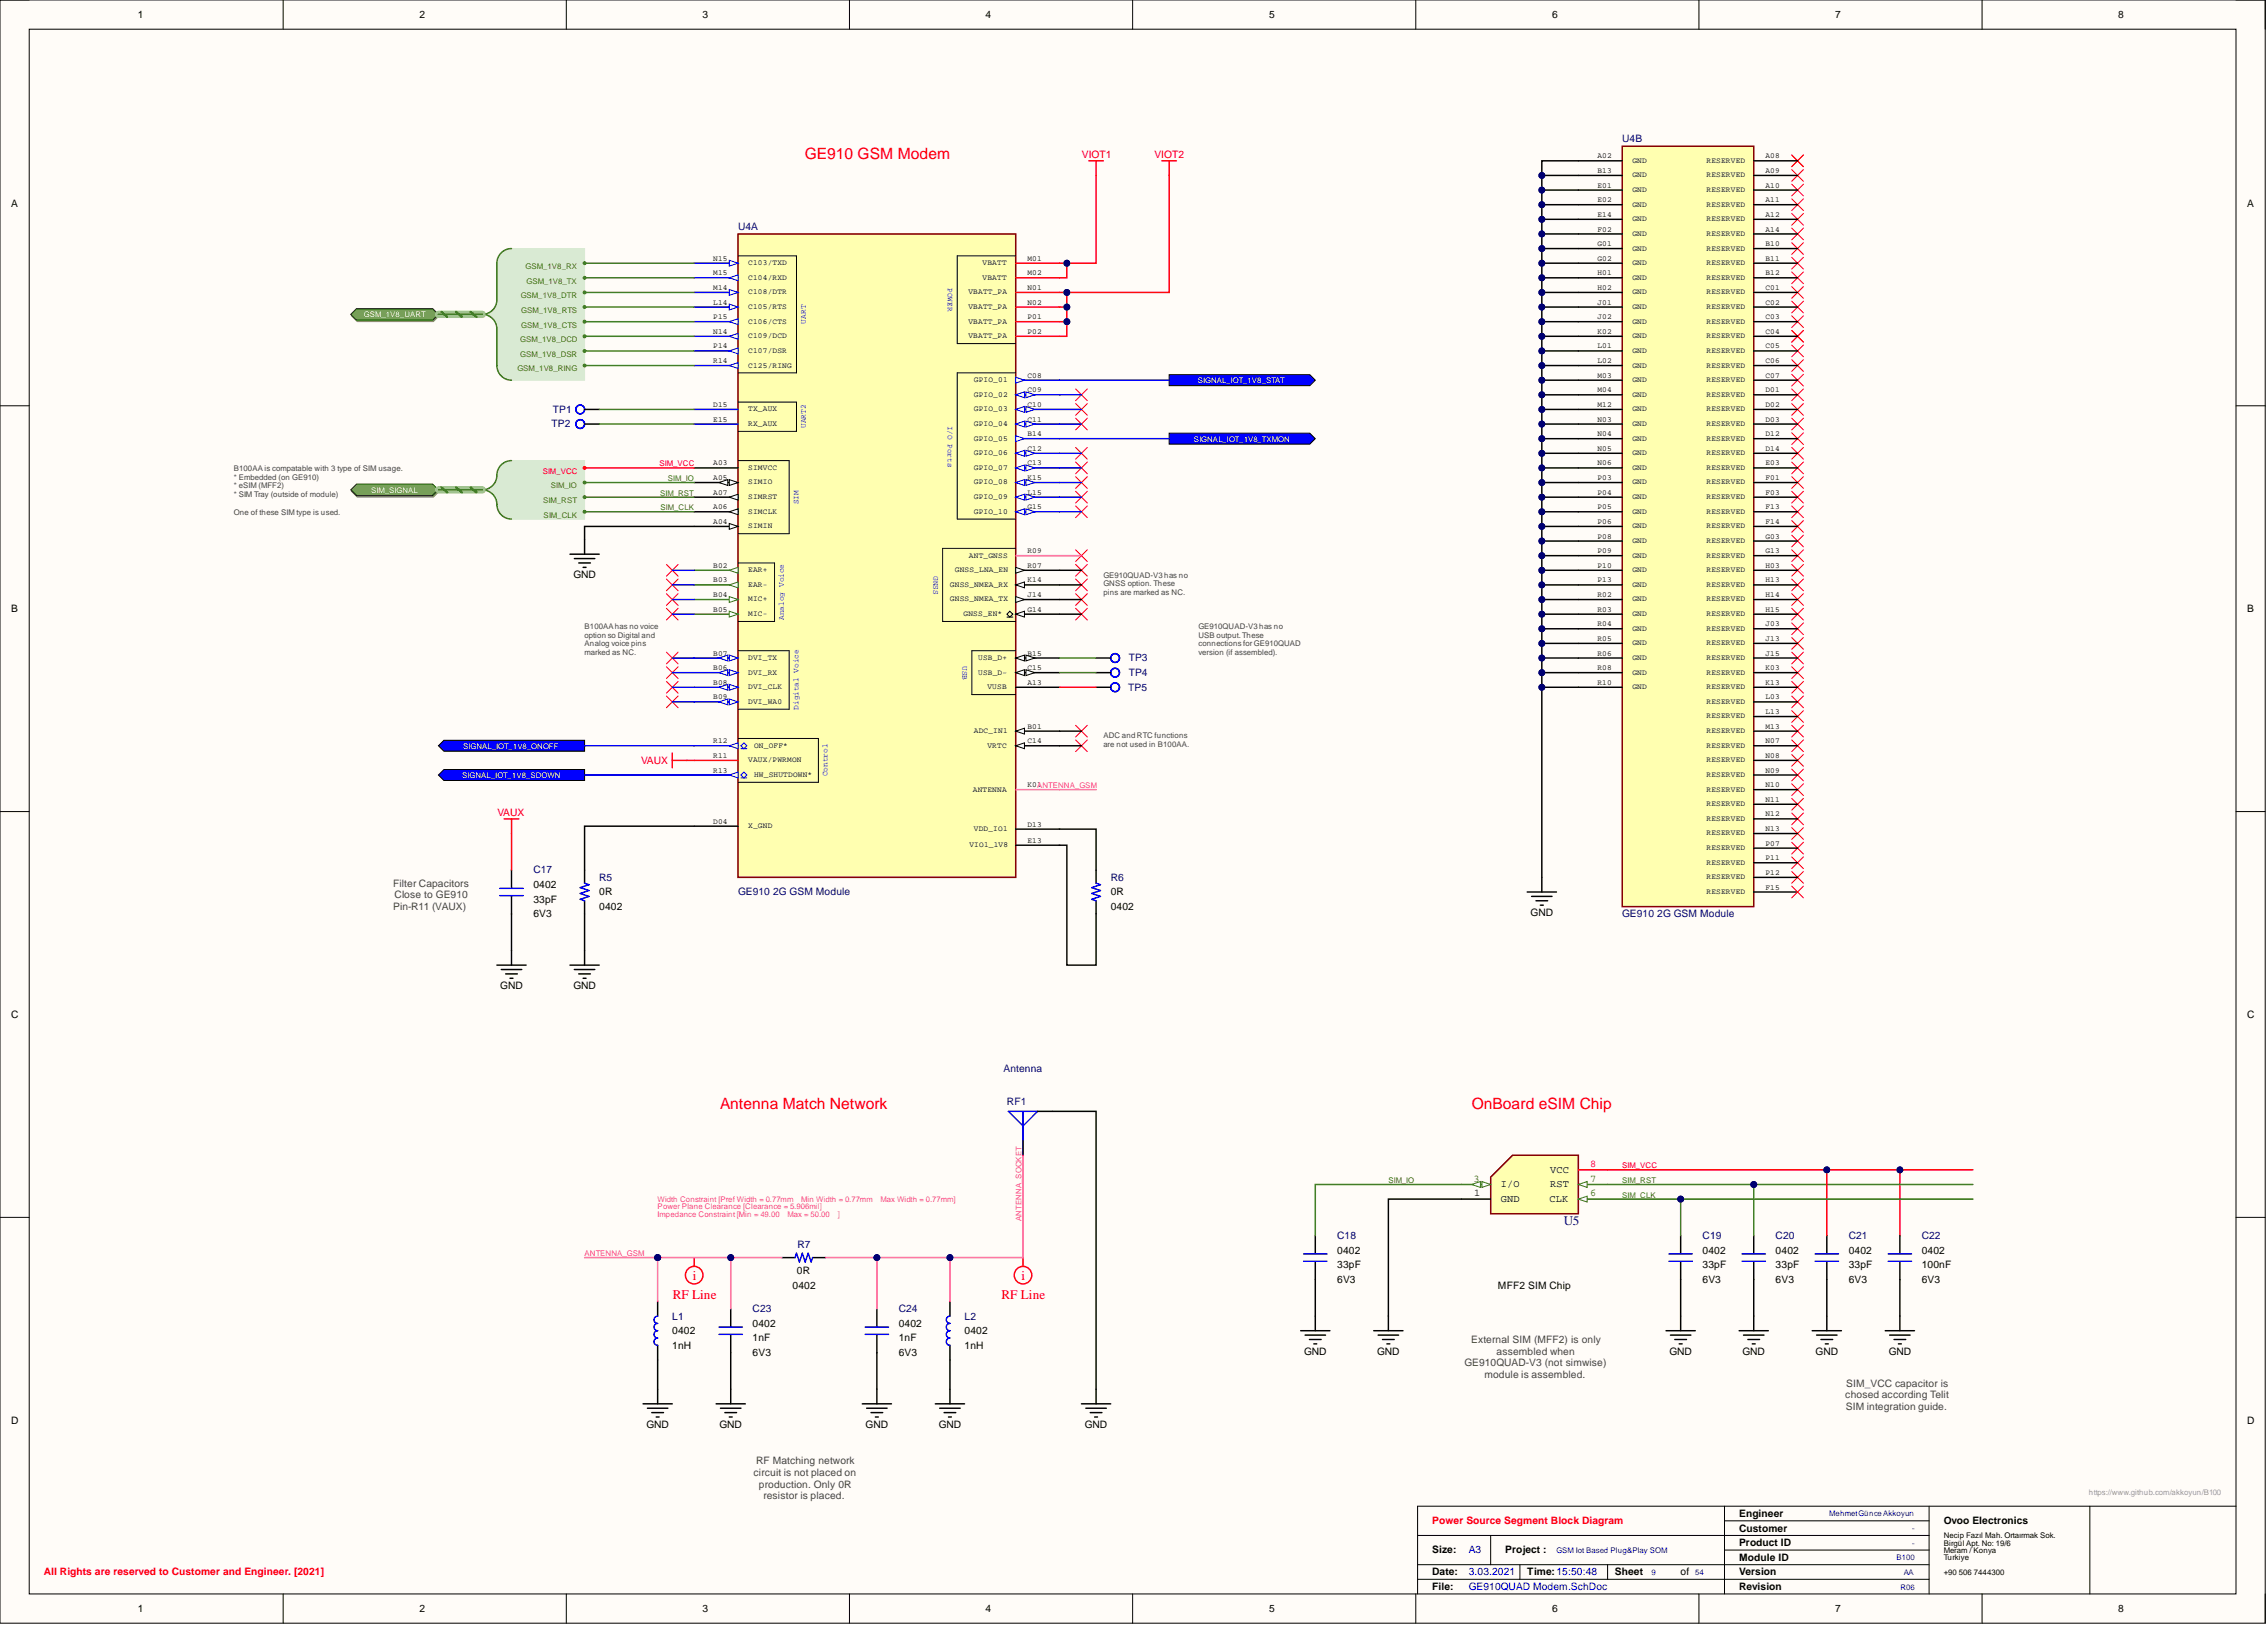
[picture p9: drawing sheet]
<svg xmlns="http://www.w3.org/2000/svg" width="393mm" height="282mm" viewBox="0 0 393 282" stroke-linecap="round" stroke-linejoin="round" font-family="sans-serif">
<defs><g id="words">
<g font-size="2.7" fill="#f00">
<text x="139.6" y="27.6">GE910 GSM Modem</text>
<text x="124.9" y="192.4">Antenna Match Network</text>
<text x="255.3" y="192.4">OnBoard eSIM Chip</text>
</g>
<text font-size="2.3" fill="#000080" x="271.3" y="212.6">U5</text>
<g font-size="2.3" fill="#f00">
<text x="120.2" y="221.9">i</text>
<text x="177.2" y="221.9">i</text>
<text x="116.7" y="225.2">RF Line</text>
<text x="173.8" y="225.2">RF Line</text>
</g>
<g font-size="1.8">
<text x="23.9" y="3.1">1</text>
<text x="72.8" y="3.1">2</text>
<text x="121.9" y="3.1">3</text>
<text x="171" y="3.1">4</text>
<text x="220.2" y="3.1">5</text>
<text x="269.3" y="3.1">6</text>
<text x="318.4" y="3.1">7</text>
<text x="367.5" y="3.1">8</text>
<text x="1.9" y="35.8">A</text>
<text x="389.9" y="35.8">A</text>
<text x="99.5" y="100.3">GND</text>
<text x="1.9" y="106.2">B</text>
<text x="389.9" y="106.2">B</text>
<text x="92.6" y="154">0402</text>
<text x="104" y="155.3">0R</text>
<text x="192.7" y="155.3">0R</text>
<text x="92.6" y="156.6">33pF</text>
<text x="92.6" y="159.1">6V3</text>
<text x="104" y="157.9">0402</text>
<text x="192.7" y="157.9">0402</text>
<text x="265.6" y="158.9">GND</text>
<text x="86.8" y="171.6">GND</text>
<text x="99.5" y="171.6">GND</text>
<text x="1.9" y="176.6">C</text>
<text x="389.9" y="176.6">C</text>
<text x="269" y="203.4">VCC</text>
<text x="255.8" y="207.5">1</text>
<text x="260.4" y="208.5">GND</text>
<text x="260.4" y="206">I/O</text>
<text x="268.9" y="208.5">CLK</text>
<text x="269" y="206">RST</text>
<text x="138.3" y="221">0R</text>
<text x="232" y="217.5">0402</text>
<text x="232" y="220">33pF</text>
<text x="295.4" y="217.5">0402</text>
<text x="295.4" y="220">33pF</text>
<text x="308.1" y="217.5">0402</text>
<text x="308.1" y="220">33pF</text>
<text x="320.8" y="217.5">0402</text>
<text x="320.8" y="220">33pF</text>
<text x="333.5" y="217.5">0402</text>
<text x="333.5" y="220">100nF</text>
<text x="137.5" y="223.6">0402</text>
<text x="232" y="222.5">6V3</text>
<text x="259.9" y="223.6">MFF2 SIM Chip</text>
<text x="295.4" y="222.5">6V3</text>
<text x="308.1" y="222.5">6V3</text>
<text x="320.8" y="222.5">6V3</text>
<text x="333.5" y="222.5">6V3</text>
<text x="116.6" y="231.4">0402</text>
<text x="116.6" y="234">1nH</text>
<text x="130.6" y="230.1">0402</text>
<text x="130.6" y="232.7">1nF</text>
<text x="155.9" y="230.1">0402</text>
<text x="155.9" y="232.7">1nF</text>
<text x="167.4" y="231.4">0402</text>
<text x="167.4" y="234">1nH</text>
<text x="130.6" y="235.2">6V3</text>
<text x="155.9" y="235.2">6V3</text>
<text x="226.3" y="235">GND</text>
<text x="239" y="235">GND</text>
<text x="289.7" y="235">GND</text>
<text x="302.3" y="235">GND</text>
<text x="315" y="235">GND</text>
<text x="327.7" y="235">GND</text>
<text x="1.9" y="247">D</text>
<text x="112.2" y="247.7">GND</text>
<text x="124.8" y="247.7">GND</text>
<text x="150.2" y="247.7">GND</text>
<text x="162.9" y="247.7">GND</text>
<text x="188.2" y="247.7">GND</text>
<text x="389.9" y="247">D</text>
<text x="301.8" y="263.1">Engineer</text>
<text x="248.5" y="269.5">Size:</text>
<text x="261.2" y="269.5">Project :</text>
<text x="301.8" y="265.7">Customer</text>
<text x="301.8" y="268.2">Product ID</text>
<text x="337.3" y="264.4">Ovoo Electronics</text>
<text x="248.5" y="273.3">Date:</text>
<text x="248.5" y="275.8">File:</text>
<text x="265" y="273.3">Time:15:50:48</text>
<text x="280.2" y="273.3">Sheet</text>
<text x="291.6" y="273.3">of</text>
<text x="301.8" y="270.7">Module ID</text>
<text x="301.8" y="273.3">Version</text>
<text x="301.8" y="275.8">Revision</text>
<text x="23.9" y="279.6">1</text>
<text x="72.8" y="279.6">2</text>
<text x="121.9" y="279.6">3</text>
<text x="171" y="279.6">4</text>
<text x="220.2" y="279.6">5</text>
<text x="269.3" y="279.6">6</text>
<text x="318.4" y="279.6">7</text>
<text x="367.5" y="279.6">8</text>
</g>
<g font-size="1.8" fill="#f00">
<text x="187.7" y="27.5">VIOT1</text>
<text x="200.3" y="27.5">VIOT2</text>
<text x="111.2" y="132.5">VAUX</text>
<text x="86.3" y="141.6">VAUX</text>
<text x="275.9" y="202.4">8</text>
<text x="248.5" y="264.4">Power Source Segment Block Diagram</text>
<text x="7.6" y="273.3">All Rights are reserved to Customer and Engineer. [2021]</text>
</g>
<g font-size="1.8" fill="#000080">
<text x="281.5" y="24.7">U4B</text>
<text x="128.1" y="39.9">U4A</text>
<text x="95.9" y="71.6">TP1</text>
<text x="95.7" y="74.1">TP2</text>
<text x="195.8" y="119.8">TP5</text>
<text x="195.8" y="114.7">TP3</text>
<text x="195.8" y="117.3">TP4</text>
<text x="92.6" y="151.5">C17</text>
<text x="104" y="152.8">R5</text>
<text x="128.1" y="155.3">GE910</text>
<text x="134.1" y="155.3">2G GSM Module</text>
<text x="192.7" y="152.8">R6</text>
<text x="281.5" y="159.1">GE910</text>
<text x="287.6" y="159.1">2G GSM Module</text>
<text x="174.1" y="186">Antenna</text>
<text x="174.7" y="191.6">RF1</text>
<text x="232" y="214.9">C18</text>
<text x="295.4" y="214.9">C19</text>
<text x="308.1" y="214.9">C20</text>
<text x="320.8" y="214.9">C21</text>
<text x="333.5" y="214.9">C22</text>
<text x="138.4" y="216.5">R7</text>
<text x="130.6" y="227.6">C23</text>
<text x="155.9" y="227.6">C24</text>
<text x="116.6" y="228.9">L1</text>
<text x="167.4" y="228.9">L2</text>
</g>
<g font-size="1.8" fill="#434343">
<text x="68.2" y="153.8">Filter Capacitors</text>
<text x="68.5" y="155.8">Close to GE910</text>
<text x="68.2" y="157.9">Pin-R11 (VAUX)</text>
<text x="255.3" y="232.9">External SIM (MFF2) is only</text>
<text x="254.1" y="237">GE910QUAD-V3 (not simwise)</text>
<text x="257.5" y="239">module is assembled.</text>
<text x="259.7" y="235">assembled when</text>
<text x="320.2" y="242.6">chosed according Telit</text>
<text x="320.3" y="244.6">SIM integration guide.</text>
<text x="320.3" y="240.5">SIM_VCC capacitor is</text>
<text x="130.8" y="256">circuit is not placed on</text>
<text x="131.2" y="254">RF Matching network</text>
<text x="131.7" y="258.1">production. Only 0R</text>
<text x="132.5" y="260.1">resistor is placed.</text>
</g>
<g font-size="1.8" fill="#38761d">
<text x="255.7" y="205">3</text>
<text x="275.9" y="207.5">6</text>
<text x="275.9" y="205">7</text>
</g>
<g font-size="1.8" fill="#00f">
<text x="254.8" y="269.5">A3</text>
<text x="254.8" y="273.3">3.03.2021</text>
<text x="254.8" y="275.8">GE910QUAD Modem.SchDoc</text>
</g>
<g font-size="1.4">
<text x="277.2" y="27.5">A02</text>
<text x="283.2" y="28.2">GND</text>
<text x="296.1" y="28.2">RESERVED</text>
<text x="306.3" y="27.5">A08</text>
<text x="277.2" y="30">B13</text>
<text x="277.2" y="32.5">E01</text>
<text x="277.2" y="35.1">E02</text>
<text x="283.2" y="30.8">GND</text>
<text x="283.2" y="33.3">GND</text>
<text x="283.2" y="35.8">GND</text>
<text x="296.1" y="30.8">RESERVED</text>
<text x="296.1" y="33.3">RESERVED</text>
<text x="296.1" y="35.8">RESERVED</text>
<text x="306.3" y="30">A09</text>
<text x="306.3" y="32.5">A10</text>
<text x="306.3" y="35.1">A11</text>
<text x="277.2" y="37.6">E14</text>
<text x="277.2" y="40.2">F02</text>
<text x="283.2" y="38.4">GND</text>
<text x="283.2" y="40.9">GND</text>
<text x="296.1" y="38.4">RESERVED</text>
<text x="296.1" y="40.9">RESERVED</text>
<text x="306.3" y="37.6">A12</text>
<text x="306.3" y="40.2">A14</text>
<text x="123.7" y="45.2">N15</text>
<text x="123.7" y="47.8">M15</text>
<text x="129.8" y="46">C103/TXD</text>
<text x="170.5" y="46">VBATT</text>
<text x="178.3" y="45.2">M01</text>
<text x="178.3" y="47.8">M02</text>
<text x="277.2" y="42.7">G01</text>
<text x="277.2" y="45.2">G02</text>
<text x="277.2" y="47.8">H01</text>
<text x="283.2" y="43.5">GND</text>
<text x="283.2" y="46">GND</text>
<text x="296.1" y="43.5">RESERVED</text>
<text x="296.1" y="46">RESERVED</text>
<text x="306.3" y="42.7">B10</text>
<text x="306.3" y="45.2">B11</text>
<text x="306.3" y="47.8">B12</text>
<text x="123.7" y="50.3">M14</text>
<text x="123.7" y="52.8">L14</text>
<text x="129.8" y="48.5">C104/RXD</text>
<text x="129.8" y="51.1">C108/DTR</text>
<text x="129.8" y="53.6">C105/RTS</text>
<text x="168" y="51.1">VBATT_PA</text>
<text x="168" y="53.6">VBATT_PA</text>
<text x="170.5" y="48.5">VBATT</text>
<text x="178.3" y="50.3">N01</text>
<text x="178.3" y="52.8">N02</text>
<text x="277.2" y="50.3">H02</text>
<text x="277.2" y="52.8">J01</text>
<text x="283.2" y="48.5">GND</text>
<text x="283.2" y="51.1">GND</text>
<text x="283.2" y="53.6">GND</text>
<text x="296.1" y="48.5">RESERVED</text>
<text x="296.1" y="51.1">RESERVED</text>
<text x="296.1" y="53.6">RESERVED</text>
<text x="306.3" y="50.3">C01</text>
<text x="306.3" y="52.8">C02</text>
<text x="123.7" y="55.4">P15</text>
<text x="123.7" y="57.9">N14</text>
<text x="129.8" y="56.1">C106/CTS</text>
<text x="129.8" y="58.7">C109/DCD</text>
<text x="168" y="56.1">VBATT_PA</text>
<text x="168" y="58.7">VBATT_PA</text>
<text x="178.3" y="55.4">P01</text>
<text x="178.3" y="57.9">P02</text>
<text x="277.2" y="55.4">J02</text>
<text x="277.2" y="57.9">K02</text>
<text x="283.2" y="56.1">GND</text>
<text x="283.2" y="58.7">GND</text>
<text x="296.1" y="56.1">RESERVED</text>
<text x="296.1" y="58.7">RESERVED</text>
<text x="306.3" y="55.4">C03</text>
<text x="306.3" y="57.9">C04</text>
<text x="123.7" y="60.4">P14</text>
<text x="123.7" y="63">R14</text>
<text x="129.8" y="61.2">C107/DSR</text>
<text x="129.8" y="63.7">C125/RING</text>
<text x="178.3" y="65.5">C08</text>
<text x="277.2" y="60.4">L01</text>
<text x="277.2" y="63">L02</text>
<text x="277.2" y="65.5">M03</text>
<text x="283.2" y="61.2">GND</text>
<text x="283.2" y="63.7">GND</text>
<text x="296.1" y="61.2">RESERVED</text>
<text x="296.1" y="63.7">RESERVED</text>
<text x="306.3" y="60.4">C05</text>
<text x="306.3" y="63">C06</text>
<text x="306.3" y="65.5">C07</text>
<text x="123.7" y="70.6">D15</text>
<text x="129.8" y="71.4">TX_AUX</text>
<text x="169" y="66.3">GPIO_01</text>
<text x="169" y="68.8">GPIO_02</text>
<text x="169" y="71.4">GPIO_03</text>
<text x="178.3" y="68.1">C09</text>
<text x="178.3" y="70.6">C10</text>
<text x="277.2" y="68.1">M04</text>
<text x="277.2" y="70.6">M12</text>
<text x="283.2" y="66.3">GND</text>
<text x="283.2" y="68.8">GND</text>
<text x="283.2" y="71.4">GND</text>
<text x="296.1" y="66.3">RESERVED</text>
<text x="296.1" y="68.8">RESERVED</text>
<text x="296.1" y="71.4">RESERVED</text>
<text x="306.3" y="68.1">D01</text>
<text x="306.3" y="70.6">D02</text>
<text x="123.7" y="73.1">E15</text>
<text x="129.8" y="73.9">RX_AUX</text>
<text x="169" y="73.9">GPIO_04</text>
<text x="169" y="76.4">GPIO_05</text>
<text x="178.3" y="73.1">C11</text>
<text x="178.3" y="75.7">B14</text>
<text x="277.2" y="73.1">N03</text>
<text x="277.2" y="75.7">N04</text>
<text x="283.2" y="73.9">GND</text>
<text x="283.2" y="76.4">GND</text>
<text x="296.1" y="73.9">RESERVED</text>
<text x="296.1" y="76.4">RESERVED</text>
<text x="306.3" y="73.1">D03</text>
<text x="306.3" y="75.7">D12</text>
<text x="123.7" y="83.3">A05</text>
<text x="123.7" y="80.7">A03</text>
<text x="129.8" y="81.5">SIMVCC</text>
<text x="169" y="79">GPIO_06</text>
<text x="169" y="81.5">GPIO_07</text>
<text x="178.3" y="78.2">C12</text>
<text x="178.3" y="80.7">C13</text>
<text x="178.3" y="83.3">K15</text>
<text x="277.2" y="78.2">N05</text>
<text x="277.2" y="80.7">N06</text>
<text x="277.2" y="83.3">P03</text>
<text x="283.2" y="79">GND</text>
<text x="283.2" y="81.5">GND</text>
<text x="296.1" y="79">RESERVED</text>
<text x="296.1" y="81.5">RESERVED</text>
<text x="306.3" y="78.2">D14</text>
<text x="306.3" y="83.3">F01</text>
<text x="306.3" y="80.7">E03</text>
<text x="123.7" y="88.4">A06</text>
<text x="123.7" y="85.8">A07</text>
<text x="129.8" y="89.1">SIMCLK</text>
<text x="129.8" y="86.6">SIMRST</text>
<text x="129.8" y="84">SIMIO</text>
<text x="169" y="84">GPIO_08</text>
<text x="169" y="86.6">GPIO_09</text>
<text x="169" y="89.1">GPIO_10</text>
<text x="178.3" y="85.8">L15</text>
<text x="178.3" y="88.4">G15</text>
<text x="277.2" y="85.8">P04</text>
<text x="277.2" y="88.4">P05</text>
<text x="283.2" y="84">GND</text>
<text x="283.2" y="86.6">GND</text>
<text x="283.2" y="89.1">GND</text>
<text x="296.1" y="84">RESERVED</text>
<text x="296.1" y="86.6">RESERVED</text>
<text x="296.1" y="89.1">RESERVED</text>
<text x="306.3" y="85.8">F03</text>
<text x="306.3" y="88.4">F13</text>
<text x="123.7" y="90.9">A04</text>
<text x="129.8" y="91.6">SIMIN</text>
<text x="178.3" y="96">R09</text>
<text x="277.2" y="90.9">P06</text>
<text x="277.2" y="93.4">P08</text>
<text x="277.2" y="96">P09</text>
<text x="283.2" y="91.6">GND</text>
<text x="283.2" y="94.2">GND</text>
<text x="296.1" y="91.6">RESERVED</text>
<text x="296.1" y="94.2">RESERVED</text>
<text x="306.3" y="90.9">F14</text>
<text x="306.3" y="93.4">G03</text>
<text x="306.3" y="96">G13</text>
<text x="123.7" y="98.5">B02</text>
<text x="123.7" y="101">B03</text>
<text x="129.8" y="99.3">EAR+</text>
<text x="129.8" y="101.8">EAR-</text>
<text x="164.8" y="101.8">GNSS_NMEA_RX</text>
<text x="165.7" y="99.3">GNSS_LNA_EN</text>
<text x="168.1" y="96.7">ANT_GNSS</text>
<text x="178.3" y="98.5">R07</text>
<text x="178.3" y="101">K14</text>
<text x="277.2" y="98.5">P10</text>
<text x="277.2" y="101">P13</text>
<text x="283.2" y="96.7">GND</text>
<text x="283.2" y="99.3">GND</text>
<text x="283.2" y="101.8">GND</text>
<text x="296.1" y="96.7">RESERVED</text>
<text x="296.1" y="99.3">RESERVED</text>
<text x="296.1" y="101.8">RESERVED</text>
<text x="306.3" y="98.5">H03</text>
<text x="306.3" y="101">H13</text>
<text x="123.7" y="103.6">B04</text>
<text x="123.7" y="106.1">B05</text>
<text x="129.8" y="104.3">MIC+</text>
<text x="129.8" y="106.9">MIC-</text>
<text x="164.8" y="104.3">GNSS_NMEA_TX</text>
<text x="167.2" y="106.9">GNSS_EN*</text>
<text x="178.3" y="106.1">G14</text>
<text x="178.3" y="103.6">J14</text>
<text x="277.2" y="103.6">R02</text>
<text x="277.2" y="106.1">R03</text>
<text x="283.2" y="104.3">GND</text>
<text x="283.2" y="106.9">GND</text>
<text x="296.1" y="106.9">RESERVED</text>
<text x="296.1" y="104.3">RESERVED</text>
<text x="306.3" y="106.1">H15</text>
<text x="306.3" y="103.6">H14</text>
<text x="123.7" y="113.7">B07</text>
<text x="178.3" y="113.7">B15</text>
<text x="277.2" y="108.6">R04</text>
<text x="277.2" y="111.2">R05</text>
<text x="277.2" y="113.7">R06</text>
<text x="283.2" y="109.4">GND</text>
<text x="283.2" y="111.9">GND</text>
<text x="296.1" y="109.4">RESERVED</text>
<text x="296.1" y="111.9">RESERVED</text>
<text x="306.3" y="113.7">J15</text>
<text x="306.3" y="108.6">J03</text>
<text x="306.3" y="111.2">J13</text>
<text x="123.7" y="116.3">B06</text>
<text x="123.7" y="118.8">B08</text>
<text x="129.8" y="117">DVI_RX</text>
<text x="129.8" y="114.5">DVI_TX</text>
<text x="129.8" y="119.6">DVI_CLK</text>
<text x="169.7" y="114.5">USB_D+</text>
<text x="169.7" y="117">USB_D-</text>
<text x="171.3" y="119.6">VUSB</text>
<text x="178.3" y="116.3">C15</text>
<text x="178.3" y="118.8">A13</text>
<text x="277.2" y="116.3">R08</text>
<text x="277.2" y="118.8">R10</text>
<text x="283.2" y="114.5">GND</text>
<text x="283.2" y="117">GND</text>
<text x="283.2" y="119.6">GND</text>
<text x="296.1" y="114.5">RESERVED</text>
<text x="296.1" y="117">RESERVED</text>
<text x="296.1" y="119.6">RESERVED</text>
<text x="306.3" y="116.3">K03</text>
<text x="306.3" y="118.8">K13</text>
<text x="123.7" y="121.3">B09</text>
<text x="129.8" y="122.1">DVI_WA0</text>
<text x="296.1" y="122.1">RESERVED</text>
<text x="296.1" y="124.6">RESERVED</text>
<text x="306.3" y="121.3">L03</text>
<text x="306.3" y="123.9">L13</text>
<text x="123.7" y="128.9">R12</text>
<text x="123.7" y="131.5">R11</text>
<text x="130.8" y="129.7">ON_OFF*</text>
<text x="169" y="127.2">ADC_IN1</text>
<text x="171.3" y="129.7">VRTC</text>
<text x="178.3" y="128.9">C14</text>
<text x="178.3" y="126.4">B01</text>
<text x="296.1" y="127.2">RESERVED</text>
<text x="296.1" y="129.7">RESERVED</text>
<text x="306.3" y="126.4">M13</text>
<text x="306.3" y="128.9">N07</text>
<text x="306.3" y="131.5">N08</text>
<text x="123.7" y="134">R13</text>
<text x="129.8" y="132.2">VAUX/PWRMON</text>
<text x="130.8" y="134.8">HW_SHUTDOWN*</text>
<text x="168.8" y="137.3">ANTENNA</text>
<text x="178.3" y="136.5">K01</text>
<text x="296.1" y="132.2">RESERVED</text>
<text x="296.1" y="134.8">RESERVED</text>
<text x="296.1" y="137.3">RESERVED</text>
<text x="306.3" y="134">N09</text>
<text x="306.3" y="136.5">N10</text>
<text x="123.7" y="142.9">D04</text>
<text x="129.8" y="143.6">X_GND</text>
<text x="178.3" y="143.4">D13</text>
<text x="296.1" y="139.8">RESERVED</text>
<text x="296.1" y="142.4">RESERVED</text>
<text x="306.3" y="139.1">N11</text>
<text x="306.3" y="141.6">N12</text>
<text x="168.2" y="146.9">VIO1_1V8</text>
<text x="169" y="144.2">VDD_IO1</text>
<text x="178.3" y="146.2">E13</text>
<text x="296.1" y="144.9">RESERVED</text>
<text x="296.1" y="147.5">RESERVED</text>
<text x="296.1" y="150">RESERVED</text>
<text x="306.3" y="144.2">N13</text>
<text x="306.3" y="146.7">P07</text>
<text x="306.3" y="149.2">P11</text>
<text x="296.1" y="152.5">RESERVED</text>
<text x="296.1" y="155.1">RESERVED</text>
<text x="306.3" y="151.8">P12</text>
<text x="306.3" y="154.3">F15</text>
<text x="337.3" y="266.8">Necip Fazıl Mah. Ortaırmak Sok.</text>
<text x="337.3" y="268.1">Birgül Apt. No: 19/6</text>
<text x="337.3" y="269.4">Meram / Konya</text>
<text x="337.3" y="270.6">Turkiye</text>
<text x="337.3" y="273.2">+90 506 7444300</text>
</g>
<g font-size="1.4" fill="#38761d">
<text x="91.2" y="46.7">GSM_1V8_RX</text>
<text x="90.4" y="51.7">GSM_1V8_DTR</text>
<text x="91.4" y="49.2">GSM_1V8_TX</text>
<text x="90.3" y="59.3">GSM_1V8_DCD</text>
<text x="90.4" y="54.3">GSM_1V8_RTS</text>
<text x="90.4" y="56.8">GSM_1V8_CTS</text>
<text x="89.8" y="64.4">GSM_1V8_RING</text>
<text x="90.3" y="61.9">GSM_1V8_DSR</text>
<text x="115.9" y="83.4">SIM_IO</text>
<text x="94.2" y="87.3">SIM_RST</text>
<text x="94.3" y="89.8">SIM_CLK</text>
<text x="95.6" y="84.7">SIM_IO</text>
<text x="114.5" y="86">SIM_RST</text>
<text x="114.6" y="88.5">SIM_CLK</text>
<text x="240.9" y="205.2">SIM_IO</text>
<text x="281.5" y="205.2">SIM_RST</text>
<text x="281.5" y="207.7">SIM_CLK</text>
</g>
<g font-size="1.4" fill="#00f">
<text x="164.5" y="50" transform="rotate(90 164.5 50)">POWER</text>
<text x="139.8" y="56.1" transform="rotate(-90 139.8 56.1)">UART</text>
<text x="139.8" y="74.2" transform="rotate(-90 139.8 74.2)">UART2</text>
<text x="164.5" y="73.8" transform="rotate(90 164.5 73.8)">I/O Ports</text>
<text x="138.5" y="87.4" transform="rotate(-90 138.5 87.4)">SIM</text>
<text x="161.9" y="99.9" transform="rotate(90 161.9 99.9)">GNSS</text>
<text x="136" y="107.5" transform="rotate(-90 136 107.5)">Analog Voice</text>
<text x="167" y="115.5" transform="rotate(90 167 115.5)">USB</text>
<text x="138.5" y="123.1" transform="rotate(-90 138.5 123.1)">Digital Voice</text>
<text x="143.6" y="134.7" transform="rotate(-90 143.6 134.7)">Control</text>
<text x="317.4" y="263">MehmetGünce Akkoyun</text>
<text x="270.1" y="269.4">GSM Iot Based Plug&amp;Play SOM</text>
<text x="331.8" y="265.6">-</text>
<text x="331.8" y="268.1">-</text>
<text x="286.5" y="273.2">9</text>
<text x="294.1" y="273.2">54</text>
<text x="329.1" y="270.6">B100</text>
<text x="329.7" y="275.7">R06</text>
<text x="330.3" y="273.2">AA</text>
</g>
<g font-size="1.4" fill="#fff">
<text x="63.1" y="55">GSM_1V8_UART</text>
<text x="207.8" y="66.5">SIGNAL_IOT_1V8_STAT</text>
<text x="207.2" y="76.6">SIGNAL_IOT_1V8_TXMON</text>
<text x="64.4" y="85.5">SIM_SIGNAL</text>
<text x="80.4" y="129.9">SIGNAL_IOT_1V8_ONOFF</text>
<text x="80.2" y="134.9">SIGNAL_IOT_1V8_SDOWN</text>
</g>
<g font-size="1.4" fill="#434343">
<text x="40.6" y="81.7">B100AA is compatable with 3 type of SIM usage.</text>
<text x="40.6" y="83.2">* Embedded (on GE910)</text>
<text x="40.6" y="84.7">* eSIM (MFF2)</text>
<text x="40.6" y="86.2">* SIM Tray (outside of module)</text>
<text x="40.6" y="89.3">One of these SIM type is used.</text>
<text x="191.4" y="100.2">GE910QUAD-V3 has no</text>
<text x="191.4" y="101.7">GNSS option. These</text>
<text x="191.4" y="103.2">pins are marked as NC.</text>
<text x="101.4" y="109.1">B100AAhas no voice</text>
<text x="101.4" y="110.6">option so Digital and</text>
<text x="101.4" y="112.1">Analog voice pins</text>
<text x="101.4" y="113.6">marked as NC.</text>
<text x="207.9" y="109.1">GE910QUAD-V3 has no</text>
<text x="207.9" y="110.6">USB output.These</text>
<text x="207.9" y="112.1">connections for GE910QUAD</text>
<text x="207.9" y="113.6">version (if assembled).</text>
<text x="191.4" y="128.1">ADC and RTC functions</text>
<text x="191.4" y="129.6">are not used in B100AA.</text>
</g>
<g font-size="1.4" fill="#f00">
<text x="94.2" y="82.2">SIM_VCC</text>
<text x="114.4" y="80.9">SIM_VCC</text>
<text x="281.5" y="202.7">SIM_VCC</text>
</g>
<g font-size="1.4" fill="#f0f">
<text x="180" y="136.7">ANTENNA_GSM</text>
<text x="114.1" y="209.8">Power Plane Clearance [Clearance = 5.906mil]</text>
<text x="114.1" y="208.5">Width Constraint [Pref Width = 0.77mm</text>
<text x="139" y="208.5">Min Width = 0.77mm</text>
<text x="152.8" y="208.5">Max Width = 0.77mm]</text>
<text x="114.1" y="211">Impedance Constraint [Min = 49.00</text>
<text x="136.7" y="211">Max = 50.00</text>
<text x="145.4" y="211">]</text>
<text x="177.2" y="211.8" transform="rotate(-90 177.2 211.8)">ANTENNA_SOCKET</text>
<text x="101.4" y="217.9">ANTENNA_GSM</text>
</g>
<text font-size="1.4" fill="#999" x="362.4" y="259.2">https://www.github.com/akkoyun/B100</text>
</g></defs>
<path d="M0 0h393v281.6h-393z" fill-rule="evenodd" fill="#fffcf8"/>
<path d="M0 0h393v281.6h-393z" fill="none" stroke="#000" stroke-width=".17"/>
<path d="M5.1 5.1h382.9v271.4h-382.9z" fill-rule="evenodd" fill="#fffcf8"/>
<g fill="none" stroke="#000" stroke-width=".17">
<path d="M0 0h5.1M49.1 0v5.1M98.3 0v5.1M147.4 0v5.1M196.5 0v5.1M245.7 0v5.1M294.8 0v5.1M343.9 0v5.1M388 0h5v5.1M5.1 5.1h382.9v271.4h-382.9zM0 70.4h5.1M388 70.4h5"/>
<path d="M0 140.8h5.1M388 140.8h5M0 211.2h5.1M388 211.2h5M49.1 276.5v5.1M98.3 276.5v5.1M147.4 276.5v5.1M196.5 276.5v5.1M245.7 276.5v5.1M246 266.3h88.7M246 271.4h88.7M246 273.9h88.7"/>
<path d="M258.6 266.3v5.1M263.7 271.4v2.5M278.9 271.4v2.5M294.8 276.5v5.1M299.2 263.8h35.5M299.2 268.9h35.5M299.2 261.3v15.2M334.7 261.3v15.2M343.9 276.5v5.1M362.6 261.3v15.2M388 261.3h-142v15.2M393 276.5v5.1"/>
</g>
<g fill="none" stroke="#000" stroke-width=".25">
<path d="M98.9 96.1h5.1M99.7 96.9h3.5M100.4 97.7h2M101.2 98.4h.5M101.4 93.6v2.5M101.4 150.9v2.3M101.4 156.2v2.3M190.2 150.9v2.3M190.2 156.2v2.3M265 154.7h5.1M265.7 155.5h3.6M266.5 156.2h2"/>
<path d="M267.3 157h.5M267.5 152.2v2.5M98.9 167.4h5.1M99.7 168.2h3.5M100.4 168.9h2M101.2 169.7h.5M101.4 164.9v2.5"/>
</g>
<g fill="none" stroke="#f00" stroke-width=".17">
<path d="M310.9 26.9l2 2M310.9 32l2 2M310.9 29.4l2 2M310.9 34.5l2 2M310.9 37l2 2.1M310.9 39.6l2 2M312.9 26.9l-2 2M312.9 32l-2 2M312.9 29.4l-2 2M312.9 34.5l-2 2M312.9 37l-2 2.1M312.9 39.6l-2 2"/>
<path d="M310.9 42.1l2 2M310.9 44.6l2 2.1M310.9 47.2l2 2M310.9 49.7l2 2M310.9 52.2l2 2.1M310.9 54.8l2 2M310.9 57.3l2 2M310.9 59.9l2 2M312.9 42.1l-2 2M312.9 44.6l-2 2.1M312.9 47.2l-2 2M312.9 49.7l-2 2"/>
<path d="M312.9 52.2l-2 2.1M312.9 54.8l-2 2M312.9 57.3l-2 2M312.9 59.9l-2 2M310.9 62.4l2 2M310.9 64.9l2 2.1M310.9 67.5l2 2M310.9 70l2 2M310.9 72.5l2 2.1M310.9 75.1l2 2M310.9 77.6l2 2M312.9 62.4l-2 2"/>
<path d="M312.9 64.9l-2 2.1M312.9 67.5l-2 2M312.9 70l-2 2M312.9 72.5l-2 2.1M312.9 75.1l-2 2M312.9 77.6l-2 2M186.6 95.4l2.1 2M186.6 87.8l2.1 2M188.7 95.4l-2.1 2M188.7 87.8l-2.1 2M310.9 80.1l2 2.1M310.9 82.7l2 2"/>
<path d="M310.9 85.2l2 2.1M310.9 87.8l2 2M310.9 90.3l2 2M310.9 92.8l2 2.1M310.9 95.4l2 2M310.9 97.9l2 2M312.9 80.1l-2 2.1M312.9 82.7l-2 2M312.9 85.2l-2 2.1M312.9 87.8l-2 2M312.9 90.3l-2 2M312.9 92.8l-2 2.1"/>
<path d="M312.9 95.4l-2 2M312.9 97.9l-2 2M186.6 105.5l2.1 2M188.7 105.5l-2.1 2M310.9 100.4l2 2.1M310.9 103l2 2M310.9 105.5l2 2M310.9 108.1l2 2M310.9 110.6l2 2M310.9 113.1l2 2.1M310.9 115.7l2 2M310.9 118.2l2 2"/>
<path d="M312.9 100.4l-2 2.1M312.9 103l-2 2M312.9 105.5l-2 2M312.9 108.1l-2 2M312.9 110.6l-2 2M312.9 113.1l-2 2.1M312.9 115.7l-2 2M312.9 118.2l-2 2M186.6 128.3l2.1 2.1M186.6 125.8l2.1 2M188.7 128.3l-2.1 2.1M188.7 125.8l-2.1 2"/>
<path d="M310.9 120.7l2 2.1M310.9 123.3l2 2M310.9 125.8l2 2M310.9 128.3l2 2.1M310.9 130.9l2 2M310.9 133.4l2 2M310.9 136l2 2M310.9 138.5l2 2M312.9 120.7l-2 2.1M312.9 123.3l-2 2M312.9 125.8l-2 2M312.9 128.3l-2 2.1"/>
<path d="M312.9 130.9l-2 2M312.9 133.4l-2 2M312.9 136l-2 2M312.9 138.5l-2 2M310.9 141l2 2.1M310.9 143.6l2 2M310.9 146.1l2 2M310.9 148.6l2 2.1M310.9 151.2l2 2M312.9 141l-2 2.1M312.9 143.6l-2 2M312.9 146.1l-2 2"/>
<path d="M312.9 148.6l-2 2.1M312.9 151.2l-2 2"/>
</g>
<path d="M101.4 153.2l.8 .3-1.5 .5 1.5 .5-1.5 .5 1.5 .5-1.5 .5 .7 .2M190.2 153.2l.7 .3-1.5 .5 1.5 .5-1.5 .5 1.5 .5-1.5 .5 .8 .2" fill="none" stroke="#00f" stroke-width=".25"/>
<path d="M202.9 75.1h24.4l.9 1-.9 .9h-24.4z" fill-rule="evenodd" fill="#00f"/>
<path d="M202.9 75.1h24.4l.9 1-.9 .9h-24.4z" fill="none" stroke="#000" stroke-width=".17"/>
<path d="M77 128.4h24.4v1.9h-24.4l-.9-.9z" fill-rule="evenodd" fill="#00f"/>
<path d="M77 128.4h24.4v1.9h-24.4l-.9-.9z" fill="none" stroke="#000" stroke-width=".17"/>
<path d="M77 133.5h24.4v1.9h-24.4l-.9-1z" fill-rule="evenodd" fill="#00f"/>
<path d="M77 133.5h24.4v1.9h-24.4l-.9-1z" fill="none" stroke="#000" stroke-width=".17"/>
<path d="M202.9 65h24.4l.9 .9-.9 1h-24.4z" fill-rule="evenodd" fill="#00f"/>
<path d="M202.9 65h24.4l.9 .9-.9 1h-24.4z" fill="none" stroke="#000" stroke-width=".17"/>
<path d="M128.1 40.6h48.1v111.6h-48.1z" fill-rule="evenodd" fill="#ffffb0"/>
<path d="M128.1 40.6h48.1v111.6h-48.1z" fill="none" stroke="#800000" stroke-width=".25"/>
<path d="M176.2 114.1h7.6M120.4 143.3h7.7" fill="none" stroke="#000" stroke-width=".25"/>
<path d="M176.2 114.1l1.6-.5v1z" fill="#f8fcff"/>
<path d="M176.2 114.1l1.6-.5v1z" fill="none" stroke="#000" stroke-width=".17"/>
<path d="M178 113.6l1.5 .5-1.5 .5z" fill="#f8fcff"/>
<path d="M178 113.6l1.5 .5-1.5 .5z" fill="none" stroke="#000" stroke-width=".17"/>
<path d="M176.2 116.7h7.6" fill="none" stroke="#000" stroke-width=".25"/>
<path d="M176.2 116.7l1.6-.5v1z" fill="#f8fcff"/>
<path d="M176.2 116.7l1.6-.5v1z" fill="none" stroke="#000" stroke-width=".17"/>
<path d="M178 116.2l1.5 .5-1.5 .5z" fill="#f8fcff"/>
<path d="M178 116.2l1.5 .5-1.5 .5z" fill="none" stroke="#000" stroke-width=".17"/>
<path d="M176.2 119.2h7.6" fill="none" stroke="#000" stroke-width=".25"/>
<path d="M120.4 45.7h7.7" fill="none" stroke="#00f" stroke-width=".25"/>
<path d="M126.5 45.1l1.6 .6-1.6 .5z" fill="#f8fcff"/>
<path d="M126.5 45.1l1.6 .6-1.6 .5z" fill="none" stroke="#00f" stroke-width=".17"/>
<path d="M120.4 48.2h7.7" fill="none" stroke="#00f" stroke-width=".25"/>
<path d="M126.5 48.2l1.6-.5v1z" fill="#f8fcff"/>
<path d="M126.5 48.2l1.6-.5v1z" fill="none" stroke="#00f" stroke-width=".17"/>
<path d="M120.4 50.7h7.7" fill="none" stroke="#00f" stroke-width=".25"/>
<path d="M126.5 50.2l1.6 .5-1.6 .5z" fill="#f8fcff"/>
<path d="M126.5 50.2l1.6 .5-1.6 .5z" fill="none" stroke="#00f" stroke-width=".17"/>
<path d="M120.4 53.3h7.7" fill="none" stroke="#00f" stroke-width=".25"/>
<path d="M126.5 52.8l1.6 .5-1.6 .5z" fill="#f8fcff"/>
<path d="M126.5 52.8l1.6 .5-1.6 .5z" fill="none" stroke="#00f" stroke-width=".17"/>
<path d="M120.4 55.8h7.7" fill="none" stroke="#00f" stroke-width=".25"/>
<path d="M126.5 55.8l1.6-.5v1z" fill="#f8fcff"/>
<path d="M126.5 55.8l1.6-.5v1z" fill="none" stroke="#00f" stroke-width=".17"/>
<path d="M120.4 58.3h7.7" fill="none" stroke="#00f" stroke-width=".25"/>
<path d="M126.5 58.3l1.6-.5v1z" fill="#f8fcff"/>
<path d="M126.5 58.3l1.6-.5v1z" fill="none" stroke="#00f" stroke-width=".17"/>
<path d="M120.4 60.9h7.7" fill="none" stroke="#00f" stroke-width=".25"/>
<path d="M126.5 60.9l1.6-.5v1z" fill="#f8fcff"/>
<path d="M126.5 60.9l1.6-.5v1z" fill="none" stroke="#00f" stroke-width=".17"/>
<path d="M120.4 63.4h7.7" fill="none" stroke="#00f" stroke-width=".25"/>
<path d="M126.5 63.4l1.6-.5v1z" fill="#f8fcff"/>
<path d="M126.5 63.4l1.6-.5v1z" fill="none" stroke="#00f" stroke-width=".17"/>
<path d="M120.4 71h7.7M120.4 73.6h7.7" fill="none" stroke="#00f" stroke-width=".25"/>
<path d="M120.4 88.8h7.7M176.2 143.8h7.6M176.2 146.6h7.6" fill="none" stroke="#000" stroke-width=".25"/>
<path d="M126.5 88.8l1.6-.5v1z" fill="#f8fcff"/>
<path d="M126.5 88.8l1.6-.5v1z" fill="none" stroke="#000" stroke-width=".17"/>
<path d="M120.4 86.2h7.7" fill="none" stroke="#000" stroke-width=".25"/>
<path d="M126.5 86.2l1.6-.5v1z" fill="#f8fcff"/>
<path d="M126.5 86.2l1.6-.5v1z" fill="none" stroke="#000" stroke-width=".17"/>
<path d="M120.4 83.7h7.7" fill="none" stroke="#000" stroke-width=".25"/>
<path d="M126.5 83.2l1.6 .5-1.6 .5z" fill="#f8fcff"/>
<path d="M126.5 83.2l1.6 .5-1.6 .5z" fill="none" stroke="#000" stroke-width=".17"/>
<path d="M124.8 83.7l1.5-.5v1z" fill="#f8fcff"/>
<path d="M124.8 83.7l1.5-.5v1z" fill="none" stroke="#000" stroke-width=".17"/>
<path d="M120.4 91.3h7.7" fill="none" stroke="#000" stroke-width=".25"/>
<path d="M126.5 90.8l1.6 .5-1.6 .5z" fill="#f8fcff"/>
<path d="M126.5 90.8l1.6 .5-1.6 .5z" fill="none" stroke="#000" stroke-width=".17"/>
<path d="M120.4 81.2h7.7" fill="none" stroke="#000" stroke-width=".25"/>
<path d="M120.4 121.8h7.7" fill="none" stroke="#00f" stroke-width=".25"/>
<path d="M126.5 121.2l1.6 .6-1.6 .5z" fill="#f8fcff"/>
<path d="M126.5 121.2l1.6 .6-1.6 .5z" fill="none" stroke="#00f" stroke-width=".17"/>
<path d="M124.8 121.8l1.5-.6v1.1z" fill="#f8fcff"/>
<path d="M124.8 121.8l1.5-.6v1.1z" fill="none" stroke="#00f" stroke-width=".17"/>
<path d="M120.4 116.7h7.7" fill="none" stroke="#00f" stroke-width=".25"/>
<path d="M126.5 116.2l1.6 .5-1.6 .5z" fill="#f8fcff"/>
<path d="M126.5 116.2l1.6 .5-1.6 .5z" fill="none" stroke="#00f" stroke-width=".17"/>
<path d="M124.8 116.7l1.5-.5v1z" fill="#f8fcff"/>
<path d="M124.8 116.7l1.5-.5v1z" fill="none" stroke="#00f" stroke-width=".17"/>
<path d="M120.4 114.1h7.7" fill="none" stroke="#00f" stroke-width=".25"/>
<path d="M126.5 113.6l1.6 .5-1.6 .5z" fill="#f8fcff"/>
<path d="M126.5 113.6l1.6 .5-1.6 .5z" fill="none" stroke="#00f" stroke-width=".17"/>
<path d="M124.8 114.1l1.5-.5v1z" fill="#f8fcff"/>
<path d="M124.8 114.1l1.5-.5v1z" fill="none" stroke="#00f" stroke-width=".17"/>
<path d="M120.4 119.2h7.7" fill="none" stroke="#00f" stroke-width=".25"/>
<path d="M126.5 118.7l1.6 .5-1.6 .5z" fill="#f8fcff"/>
<path d="M126.5 118.7l1.6 .5-1.6 .5z" fill="none" stroke="#00f" stroke-width=".17"/>
<path d="M124.8 119.2l1.5-.5v1z" fill="#f8fcff"/>
<path d="M124.8 119.2l1.5-.5v1z" fill="none" stroke="#00f" stroke-width=".17"/>
<path d="M176.2 65.9h7.6" fill="none" stroke="#00f" stroke-width=".25"/>
<path d="M176.2 65.4l1.6 .5-1.6 .6z" fill="#f8fcff"/>
<path d="M176.2 65.4l1.6 .5-1.6 .6z" fill="none" stroke="#00f" stroke-width=".17"/>
<path d="M176.2 68.5h7.6" fill="none" stroke="#00f" stroke-width=".25"/>
<path d="M176.2 68.5l1.6-.5v1z" fill="#f8fcff"/>
<path d="M176.2 68.5l1.6-.5v1z" fill="none" stroke="#00f" stroke-width=".17"/>
<path d="M178 68l1.5 .5-1.5 .5z" fill="#f8fcff"/>
<path d="M178 68l1.5 .5-1.5 .5z" fill="none" stroke="#00f" stroke-width=".17"/>
<path d="M176.2 71h7.6" fill="none" stroke="#00f" stroke-width=".25"/>
<path d="M176.2 71l1.6-.5v1z" fill="#f8fcff"/>
<path d="M176.2 71l1.6-.5v1z" fill="none" stroke="#00f" stroke-width=".17"/>
<path d="M178 70.5l1.5 .5-1.5 .5z" fill="#f8fcff"/>
<path d="M178 70.5l1.5 .5-1.5 .5z" fill="none" stroke="#00f" stroke-width=".17"/>
<path d="M176.2 73.6h7.6" fill="none" stroke="#00f" stroke-width=".25"/>
<path d="M176.2 73.6l1.6-.6v1.1z" fill="#f8fcff"/>
<path d="M176.2 73.6l1.6-.6v1.1z" fill="none" stroke="#00f" stroke-width=".17"/>
<path d="M178 73l1.5 .6-1.5 .5z" fill="#f8fcff"/>
<path d="M178 73l1.5 .6-1.5 .5z" fill="none" stroke="#00f" stroke-width=".17"/>
<path d="M176.2 76.1h7.6" fill="none" stroke="#00f" stroke-width=".25"/>
<path d="M176.2 75.6l1.6 .5-1.6 .5z" fill="#f8fcff"/>
<path d="M176.2 75.6l1.6 .5-1.6 .5z" fill="none" stroke="#00f" stroke-width=".17"/>
<path d="M176.2 78.6h7.6" fill="none" stroke="#00f" stroke-width=".25"/>
<path d="M176.2 78.6l1.6-.5v1z" fill="#f8fcff"/>
<path d="M176.2 78.6l1.6-.5v1z" fill="none" stroke="#00f" stroke-width=".17"/>
<path d="M178 78.1l1.5 .5-1.5 .5z" fill="#f8fcff"/>
<path d="M178 78.1l1.5 .5-1.5 .5z" fill="none" stroke="#00f" stroke-width=".17"/>
<path d="M176.2 81.2h7.6" fill="none" stroke="#00f" stroke-width=".25"/>
<path d="M176.2 81.2l1.6-.5v1z" fill="#f8fcff"/>
<path d="M176.2 81.2l1.6-.5v1z" fill="none" stroke="#00f" stroke-width=".17"/>
<path d="M178 80.7l1.5 .5-1.5 .5z" fill="#f8fcff"/>
<path d="M178 80.7l1.5 .5-1.5 .5z" fill="none" stroke="#00f" stroke-width=".17"/>
<path d="M176.2 83.7h7.6" fill="none" stroke="#00f" stroke-width=".25"/>
<path d="M176.2 83.7l1.6-.5v1z" fill="#f8fcff"/>
<path d="M176.2 83.7l1.6-.5v1z" fill="none" stroke="#00f" stroke-width=".17"/>
<path d="M178 83.2l1.5 .5-1.5 .5z" fill="#f8fcff"/>
<path d="M178 83.2l1.5 .5-1.5 .5z" fill="none" stroke="#00f" stroke-width=".17"/>
<path d="M176.2 86.2h7.6" fill="none" stroke="#00f" stroke-width=".25"/>
<path d="M176.2 86.2l1.6-.5v1z" fill="#f8fcff"/>
<path d="M176.2 86.2l1.6-.5v1z" fill="none" stroke="#00f" stroke-width=".17"/>
<path d="M178 85.7l1.5 .5-1.5 .5z" fill="#f8fcff"/>
<path d="M178 85.7l1.5 .5-1.5 .5z" fill="none" stroke="#00f" stroke-width=".17"/>
<path d="M176.2 88.8h7.6" fill="none" stroke="#00f" stroke-width=".25"/>
<path d="M176.2 88.8l1.6-.5v1z" fill="#f8fcff"/>
<path d="M176.2 88.8l1.6-.5v1z" fill="none" stroke="#00f" stroke-width=".17"/>
<path d="M178 88.3l1.5 .5-1.5 .5z" fill="#f8fcff"/>
<path d="M178 88.3l1.5 .5-1.5 .5z" fill="none" stroke="#00f" stroke-width=".17"/>
<path d="M176.2 96.4h7.6M176.2 137h7.6" fill="none" stroke="#f0f" stroke-width=".25"/>
<path d="M176.2 98.9h7.6" fill="none" stroke="#000" stroke-width=".25"/>
<path d="M176.2 98.4l1.6 .5-1.6 .5z" fill="#f8fcff"/>
<path d="M176.2 98.4l1.6 .5-1.6 .5z" fill="none" stroke="#000" stroke-width=".17"/>
<path d="M120.4 134.4h7.7" fill="none" stroke="#00f" stroke-width=".25"/>
<path d="M126.5 134.4l1.6-.5v1z" fill="#f8fcff"/>
<path d="M126.5 134.4l1.6-.5v1zM128.6 134.9h1M129.1 133.9l.5 .5-.5 .5-.5-.5z" fill="none" stroke="#00f" stroke-width=".17"/>
<path d="M120.4 129.4h7.7" fill="none" stroke="#00f" stroke-width=".25"/>
<path d="M126.5 129.4l1.6-.5v1z" fill="#f8fcff"/>
<path d="M126.5 129.4l1.6-.5v1zM128.6 129.9h1M129.1 128.9l.5 .5-.5 .5-.5-.5z" fill="none" stroke="#00f" stroke-width=".17"/>
<path d="M176.2 129.4h7.6" fill="none" stroke="#000" stroke-width=".25"/>
<path d="M176.2 129.4l1.6-.5v1z" fill="#f8fcff"/>
<path d="M176.2 129.4l1.6-.5v1z" fill="none" stroke="#000" stroke-width=".17"/>
<path d="M176.2 45.7h7.6M176.2 48.2h7.6M176.2 50.7h7.6M176.2 53.3h7.6M176.2 55.8h7.6M176.2 58.3h7.6M120.4 131.9h7.7" fill="none" stroke="#f00" stroke-width=".25"/>
<path d="M176.2 126.8h7.6" fill="none" stroke="#000" stroke-width=".25"/>
<path d="M176.2 126.8l1.6-.5v1z" fill="#f8fcff"/>
<path d="M176.2 126.8l1.6-.5v1z" fill="none" stroke="#000" stroke-width=".17"/>
<path d="M120.4 98.9h7.7" fill="none" stroke="#38761d" stroke-width=".25"/>
<path d="M126.5 98.9l1.6-.5v1z" fill="#f8fcff"/>
<path d="M126.5 98.9l1.6-.5v1z" fill="none" stroke="#38761d" stroke-width=".17"/>
<path d="M120.4 101.5h7.7" fill="none" stroke="#38761d" stroke-width=".25"/>
<path d="M126.5 101.5l1.6-.6v1.1z" fill="#f8fcff"/>
<path d="M126.5 101.5l1.6-.6v1.1z" fill="none" stroke="#38761d" stroke-width=".17"/>
<path d="M120.4 104h7.7" fill="none" stroke="#38761d" stroke-width=".25"/>
<path d="M126.5 103.5l1.6 .5-1.6 .5z" fill="#f8fcff"/>
<path d="M126.5 103.5l1.6 .5-1.6 .5z" fill="none" stroke="#38761d" stroke-width=".17"/>
<path d="M120.4 106.5h7.7" fill="none" stroke="#38761d" stroke-width=".25"/>
<path d="M126.5 106l1.6 .5-1.6 .5z" fill="#f8fcff"/>
<path d="M126.5 106l1.6 .5-1.6 .5z" fill="none" stroke="#38761d" stroke-width=".17"/>
<path d="M176.2 106.5h7.6" fill="none" stroke="#000" stroke-width=".25"/>
<path d="M176.2 106.5l1.6-.5v1z" fill="#f8fcff"/>
<path d="M174.7 107h1M175.2 106l.5 .5-.5 .5-.5-.5zM176.2 106.5l1.6-.5v1z" fill="none" stroke="#000" stroke-width=".17"/>
<path d="M176.2 104h7.6" fill="none" stroke="#000" stroke-width=".25"/>
<path d="M176.2 103.5l1.6 .5-1.6 .5z" fill="#f8fcff"/>
<path d="M176.2 103.5l1.6 .5-1.6 .5z" fill="none" stroke="#000" stroke-width=".17"/>
<path d="M176.2 101.5h7.6" fill="none" stroke="#000" stroke-width=".25"/>
<path d="M176.2 101.5l1.6-.6v1.1z" fill="#f8fcff"/>
<path d="M128.1 44.4h10.1v20.3h-10.1M176.2 44.4h-10.1v15.2h10.1M128.1 69.7h10.1v5.1h-10.1M128.1 79.9h8.8v12.7h-8.8M176.2 64.7h-10.1v25.3h10.1M128.1 97.7h6.3v10.1h-6.3M176.2 95.1h-12.6v12.7h12.6M128.1 112.9h8.8v10.1h-8.8M176.2 101.5l1.6-.6v1.1zM176.2 112.9h-7.6v7.6h7.6M128.1 128.1h13.9v7.6h-13.9" fill="none" stroke="#000" stroke-width=".17"/>
<path d="M281.5 25.4h22.8v131.9h-22.8z" fill-rule="evenodd" fill="#ffffb0"/>
<path d="M281.5 25.4h22.8v131.9h-22.8z" fill="none" stroke="#800000" stroke-width=".25"/>
<g fill="none" stroke="#000" stroke-width=".25">
<path d="M273.9 30.4h7.6M273.9 27.9h7.6M273.9 33h7.6M273.9 35.5h7.6M273.9 38h7.6M304.3 30.4h7.6M304.3 27.9h7.6M304.3 33h7.6M304.3 35.5h7.6M304.3 38h7.6M273.9 43.1h7.6M273.9 45.7h7.6"/>
<path d="M273.9 48.2h7.6M273.9 50.7h7.6M273.9 53.3h7.6M273.9 55.8h7.6M273.9 58.3h7.6M273.9 40.6h7.6M304.3 43.1h7.6M304.3 45.7h7.6M304.3 48.2h7.6M304.3 50.7h7.6M304.3 53.3h7.6M304.3 55.8h7.6"/>
<path d="M304.3 58.3h7.6M304.3 40.6h7.6M273.9 78.6h7.6M273.9 60.9h7.6M273.9 63.4h7.6M273.9 65.9h7.6M273.9 68.5h7.6M273.9 71h7.6M273.9 73.6h7.6M273.9 76.1h7.6M304.3 78.6h7.6M304.3 60.9h7.6"/>
<path d="M304.3 63.4h7.6M304.3 65.9h7.6M304.3 68.5h7.6M304.3 71h7.6M304.3 73.6h7.6M304.3 76.1h7.6M273.9 83.7h7.6M273.9 81.2h7.6M273.9 86.2h7.6M273.9 88.8h7.6M273.9 91.3h7.6M273.9 93.8h7.6"/>
<path d="M273.9 96.4h7.6M273.9 98.9h7.6M304.3 83.7h7.6M304.3 81.2h7.6M304.3 86.2h7.6M304.3 88.8h7.6M304.3 91.3h7.6M304.3 93.8h7.6M304.3 96.4h7.6M304.3 98.9h7.6M273.9 106.5h7.6M273.9 114.1h7.6"/>
<path d="M273.9 101.5h7.6M273.9 104h7.6M273.9 109.1h7.6M273.9 111.6h7.6M273.9 116.7h7.6M273.9 119.2h7.6M304.3 106.5h7.6M304.3 114.1h7.6M304.3 101.5h7.6M304.3 104h7.6M304.3 109.1h7.6M304.3 111.6h7.6"/>
<path d="M304.3 116.7h7.6M304.3 119.2h7.6M304.3 121.8h7.6M304.3 124.3h7.6M304.3 126.8h7.6M304.3 129.4h7.6M304.3 131.9h7.6M304.3 134.4h7.6M304.3 137h7.6M304.3 139.5h7.6M304.3 142h7.6M304.3 144.6h7.6"/>
<path d="M304.3 147.1h7.6M304.3 149.7h7.6M304.3 152.2h7.6M304.3 154.7h7.6"/>
</g>
<g fill="none" stroke="#f00" stroke-width=".17">
<path d="M186.6 77.6l2.1 2M186.6 67.5l2.1 2M186.6 70l2.1 2M186.6 72.5l2.1 2.1M188.7 77.6l-2.1 2M188.7 67.5l-2.1 2M188.7 70l-2.1 2M188.7 72.5l-2.1 2.1M115.6 97.9l2.1 2M117.7 97.9l-2.1 2M186.6 97.9l2.1 2M186.6 85.2l2.1 2.1"/>
<path d="M186.6 82.7l2.1 2M186.6 80.1l2.1 2.1M188.7 97.9l-2.1 2M188.7 85.2l-2.1 2.1M188.7 82.7l-2.1 2M188.7 80.1l-2.1 2.1M115.6 113.1l2.1 2.1M115.6 115.7l2.1 2M115.6 118.2l2.1 2M115.6 100.4l2.1 2.1M115.6 103l2.1 2M115.6 105.5l2.1 2"/>
<path d="M117.7 113.1l-2.1 2.1M117.7 115.7l-2.1 2M117.7 118.2l-2.1 2M117.7 100.4l-2.1 2.1M117.7 103l-2.1 2M117.7 105.5l-2.1 2M186.6 103l2.1 2M186.6 100.4l2.1 2.1M188.7 103l-2.1 2M188.7 100.4l-2.1 2.1M115.6 120.7l2.1 2.1M117.7 120.7l-2.1 2.1"/>
<path d="M310.9 153.7l2 2M312.9 153.7l-2 2"/>
</g>
<path d="M87.5 43.4l1.3-.3h12.6v22.8h-12.6l-1.3-.3-1-.9-.3-1.3v-7l-.6-1-1.3-.9 1.3-.8 .6-1.1v-6.9l.3-1.3z" fill-rule="evenodd" fill="#d9ead3"/>
<path d="M87.5 43.4l1.3-.3h12.6v22.8h-12.6l-1.3-.3-1-.9-.3-1.3v-7l-.6-1-1.3-.9 1.3-.8 .6-1.1v-6.9l.3-1.3z" fill="none" stroke="#d9ead3" stroke-width=".17"/>
<path d="M88.8 43.1a2.54 2.54 0 0 0-2.6 2.6v6.3a2.53 2.53 0 0 1-2.5 2.5 2.53 2.53 0 0 1 2.5 2.6v6.3a2.53 2.53 0 0 0 2.6 2.5" fill="none" stroke="#38761d" stroke-width=".25"/>
<circle cx="101.4" cy="45.7" r=".25" fill="#38761d"/>
<circle cx="101.4" cy="45.7" r=".25" fill="none" stroke="#38761d" stroke-width=".17"/>
<circle cx="101.4" cy="48.2" r=".25" fill="#38761d"/>
<circle cx="101.4" cy="48.2" r=".25" fill="none" stroke="#38761d" stroke-width=".17"/>
<circle cx="101.4" cy="50.7" r=".25" fill="#38761d"/>
<circle cx="101.4" cy="50.7" r=".25" fill="none" stroke="#38761d" stroke-width=".17"/>
<circle cx="101.4" cy="53.3" r=".25" fill="#38761d"/>
<circle cx="101.4" cy="53.3" r=".25" fill="none" stroke="#38761d" stroke-width=".17"/>
<circle cx="101.4" cy="55.8" r=".25" fill="#38761d"/>
<circle cx="101.4" cy="55.8" r=".25" fill="none" stroke="#38761d" stroke-width=".17"/>
<circle cx="101.4" cy="58.3" r=".25" fill="#38761d"/>
<circle cx="101.4" cy="58.3" r=".25" fill="none" stroke="#38761d" stroke-width=".17"/>
<circle cx="101.4" cy="60.9" r=".25" fill="#38761d"/>
<circle cx="101.4" cy="60.9" r=".25" fill="none" stroke="#38761d" stroke-width=".17"/>
<circle cx="101.4" cy="63.4" r=".25" fill="#38761d"/>
<circle cx="101.4" cy="63.4" r=".25" fill="none" stroke="#38761d" stroke-width=".17"/>
<path d="M62 53.8h13.2l1 1-1 1h-13.2l-1-1z" fill-rule="evenodd" fill="#8ba480"/>
<path d="M62 53.8h13.2l1 1-1 1h-13.2l-1-1z" fill="none" stroke="#77906c" stroke-width=".17"/>
<path d="M61.9 53.5h13.2l1 1-1 1h-13.2l-1-1z" fill-rule="evenodd" fill="#609e45"/>
<path d="M61.9 53.5h13.2l1 1-1 1h-13.2l-1-1z" fill="none" stroke="#003a00" stroke-width=".17"/>
<g fill="none" stroke="#00f" stroke-width=".25">
<path d="M226.2 217.5h4M226.2 218.8h4M289.6 217.5h4M289.6 218.8h4M302.3 217.5h4M302.3 218.8h4M314.9 217.5h4.1M314.9 218.8h4.1"/>
<circle cx="100.7" cy="71" r=".76"/>
<circle cx="100.7" cy="73.6" r=".76"/>
</g>
<g fill="none" stroke="#000" stroke-width=".25">
<path d="M101.4 71h2.6M101.4 73.6h2.6M228.2 214.3v3.1M228.2 218.9v3M291.6 214.3v3.1M291.6 218.9v3M304.3 214.3v3.1M304.3 218.9v3M317 214.3v3.1M317 218.9v3M225.7 230.8h5.1M226.4 231.6h3.6"/>
<path d="M227.2 232.3h2M228 233.1h.5M228.2 228.3v2.5M238.4 230.8h5M239.1 231.6h3.6M239.9 232.3h2M240.6 233.1h.5M240.9 228.3v2.5M289.1 230.8h5M289.8 231.6h3.6M290.6 232.3h2M291.4 233.1h.5"/>
<path d="M291.6 228.3v2.5M301.8 230.8h5M302.5 231.6h3.6M303.3 232.3h2M304 233.1h.5M304.3 228.3v2.5M314.4 230.8h5.1M315.2 231.6h3.5M316 232.3h2M316.7 233.1h.5M317 228.3v2.5M327.1 230.8h5.1"/>
<path d="M327.9 231.6h3.5M328.6 232.3h2.1M329.4 233.1h.5M329.6 228.3v2.5"/>
</g>
<path d="M262.5 200.4h11.4v10.1h-15.3v-6.3z" fill-rule="evenodd" fill="#ffffb0"/>
<path d="M262.5 200.4h11.4v10.1h-15.3v-6.3z" fill="none" stroke="#980000" stroke-width=".25"/>
<path d="M253.6 208h5" fill="none" stroke="#000" stroke-width=".25"/>
<path d="M253.6 205.5h5" fill="none" stroke="#38761d" stroke-width=".25"/>
<path d="M257.1 205l1.5 .5-1.5 .5z" fill="#f8fcff"/>
<path d="M257.1 205l1.5 .5-1.5 .5z" fill="none" stroke="#38761d" stroke-width=".17"/>
<path d="M255.3 205.5l1.6-.5v1z" fill="#f8fcff"/>
<path d="M255.3 205.5l1.6-.5v1z" fill="none" stroke="#38761d" stroke-width=".17"/>
<path d="M273.9 208h5" fill="none" stroke="#38761d" stroke-width=".25"/>
<path d="M273.9 208l1.5-.5v1z" fill="#f8fcff"/>
<path d="M273.9 208l1.5-.5v1z" fill="none" stroke="#38761d" stroke-width=".17"/>
<path d="M273.9 205.5h5" fill="none" stroke="#38761d" stroke-width=".25"/>
<path d="M273.9 205.5l1.5-.5v1z" fill="#f8fcff"/>
<path d="M273.9 205.5l1.5-.5v1z" fill="none" stroke="#38761d" stroke-width=".17"/>
<path d="M273.9 202.9h5" fill="none" stroke="#f00" stroke-width=".25"/>
<path d="M87.5 80.2l1.3-.3h12.6v10.1h-12.6a2.62 2.62 0 0 1-2.6-3.1l-.6-1.1-1.3-.8 1.3-.9 .6-1v-.7l.3-1.2z" fill-rule="evenodd" fill="#d9ead3"/>
<path d="M87.5 80.2l1.3-.3h12.6v10.1h-12.6a2.62 2.62 0 0 1-2.6-3.1l-.6-1.1-1.3-.8 1.3-.9 .6-1v-.7l.3-1.2z" fill="none" stroke="#d9ead3" stroke-width=".17"/>
<path d="M88.8 79.9a2.54 2.54 0 0 0-2.6 2.5 2.53 2.53 0 0 1-2.5 2.6 2.53 2.53 0 0 1 2.5 2.5 2.53 2.53 0 0 0 2.6 2.5" fill="none" stroke="#38761d" stroke-width=".25"/>
<circle cx="101.4" cy="81.2" r=".25" fill="#f00"/>
<circle cx="101.4" cy="81.2" r=".25" fill="none" stroke="#f00" stroke-width=".17"/>
<circle cx="101.4" cy="83.7" r=".25" fill="#38761d"/>
<circle cx="101.4" cy="83.7" r=".25" fill="none" stroke="#38761d" stroke-width=".17"/>
<circle cx="101.4" cy="86.2" r=".25" fill="#38761d"/>
<circle cx="101.4" cy="86.2" r=".25" fill="none" stroke="#38761d" stroke-width=".17"/>
<circle cx="101.4" cy="88.8" r=".25" fill="#38761d"/>
<circle cx="101.4" cy="88.8" r=".25" fill="none" stroke="#38761d" stroke-width=".17"/>
<path d="M62 84.2h13.2l1 1-1 1h-13.2l-1-1z" fill-rule="evenodd" fill="#8ba480"/>
<path d="M62 84.2h13.2l1 1-1 1h-13.2l-1-1z" fill="none" stroke="#77906c" stroke-width=".17"/>
<path d="M61.9 84h13.2l1 1-1 1h-13.2l-1-1z" fill-rule="evenodd" fill="#609e45"/>
<path d="M61.9 84h13.2l1 1-1 1h-13.2l-1-1z" fill="none" stroke="#003a00" stroke-width=".17"/>
<g fill="none" stroke="#000" stroke-width=".25">
<path d="M190.2 114.1h2.5M190.2 116.7h2.5M190.2 119.2h2.5M177.5 197.8v2.6M180 192.8h2.6M135.7 218.1h2.2M141 218.1h2.3M114.1 225.8v2.5M114.1 233.4v2.5M126.8 227v3.1M126.8 231.6v3M152.1 227v3.1"/>
<path d="M152.1 231.6v3M164.8 225.8v2.5M164.8 233.4v2.5M111.6 243.5h5M112.3 244.3h3.6M113.1 245h2M113.9 245.8h.5M114.1 241v2.5M124.3 243.5h5M125 244.3h3.6M125.8 245h2M126.5 245.8h.5"/>
<path d="M126.8 241v2.5M149.6 243.5h5.1M150.4 244.3h3.5M151.1 245h2.1M151.9 245.8h.5M152.1 241v2.5M162.3 243.5h5.1M163 244.3h3.6M163.8 245h2M164.6 245.8h.5M164.8 241v2.5M187.6 243.5h5.1"/>
<path d="M188.4 244.3h3.6M189.2 245h2M189.9 245.8h.5M190.2 241v2.5"/>
</g>
<g fill="none" stroke="#00f" stroke-width=".25">
<path d="M175 192.8h5l-2.5 2.5zM177.5 192.8v7.6M137.9 218.1l.3-.7 .5 1.5 .5-1.5 .5 1.5 .5-1.5 .5 1.5 .3-.8M114.1 228.3a.63 .63 0 0 0-.6 .6 .63 .63 0 0 0 .6 .7 .63 .63 0 0 0-.6 .6 .63 .63 0 0 0 .6 .6 .63 .63 0 0 0-.6 .7 .63 .63 0 0 0 .6 .6 .63 .63 0 0 0-.6 .6 .63 .63 0 0 0 .6 .7M124.8 230.2h4M124.8 231.5h4M150.1 230.2h4.1M150.1 231.5h4.1M164.8 228.3a.63 .63 0 0 0-.6 .6 .63 .63 0 0 0 .6 .7 .63 .63 0 0 0-.6 .6 .63 .63 0 0 0 .6 .6 .63 .63 0 0 0-.6 .7 .63 .63 0 0 0 .6 .6 .63 .63 0 0 0-.6 .6 .63 .63 0 0 0 .6 .7"/>
<circle cx="193.5" cy="116.7" r=".76"/>
<circle cx="193.5" cy="119.2" r=".76"/>
<circle cx="193.5" cy="114.1" r=".76"/>
</g>
<g fill="none" stroke="#f00" stroke-width=".25">
<path d="M116.6 130.6v2.6M116.6 131.9h2.6M120.4 218.1v1.6M177.5 218.1v1.6M329.6 202.9v11.4"/>
<circle cx="120.4" cy="221.2" r="1.52"/>
<circle cx="177.5" cy="221.2" r="1.52"/>
</g>
<circle cx="329.6" cy="202.9" r=".51" fill="#000080"/>
<circle cx="329.6" cy="202.9" r=".51" fill="none" stroke="#000080" stroke-width=".17"/>
<path d="M76.1 85h7.6" fill="none" stroke="#92d077" stroke-width="1.3"/>
<path d="M76.6 84.5l1 .9M79.1 84.5l1 .9M81.7 84.5l1 .9" fill="none" stroke="#38761d" stroke-width=".38"/>
<path d="M76.1 85h7.6" fill="none" stroke="#38761d" stroke-width=".25"/>
<path d="M101.4 218.1h12.7" fill="none" stroke="#f0f" stroke-width=".25"/>
<circle cx="114.1" cy="218.1" r=".51" fill="#000080"/>
<circle cx="114.1" cy="218.1" r=".51" fill="none" stroke="#000080" stroke-width=".17"/>
<path d="M120.4 91.3h-19v2.3M120.4 143.3h-19v7.6" fill="none" stroke="#000" stroke-width=".25"/>
<path d="M101.4 134.4h19M101.4 129.4h19" fill="none" stroke="#00f" stroke-width=".25"/>
<g fill="none" stroke="#38761d" stroke-width=".25">
<path d="M101.4 58.3h19M101.4 55.8h19M101.4 53.3h19M101.4 50.7h19M101.4 48.2h19M101.4 45.7h19M101.4 63.4h19M101.4 60.9h19M104 73.6h16.4M104 71h16.4M101.4 88.8h19M101.4 86.2h19"/>
<path d="M101.4 83.7h19"/>
</g>
<path d="M101.4 81.2h19" fill="none" stroke="#f00" stroke-width=".25"/>
<path d="M114.1 218.1h12.7v8.9" fill="none" stroke="#f0f" stroke-width=".25"/>
<circle cx="114.1" cy="218.1" r=".51" fill="#000080"/>
<circle cx="114.1" cy="218.1" r=".51" fill="none" stroke="#000080" stroke-width=".17"/>
<circle cx="126.8" cy="218.1" r=".51" fill="#000080"/>
<circle cx="126.8" cy="218.1" r=".51" fill="none" stroke="#000080" stroke-width=".17"/>
<path d="M116.6 98.9h3.8M116.6 119.2h3.8M116.6 116.7h3.8M116.6 114.1h3.8M116.6 106.5h3.8M116.6 104h3.8M116.6 101.5h3.8M116.6 121.8h3.8" fill="none" stroke="#00f" stroke-width=".25"/>
<path d="M119.2 131.9h1.2" fill="none" stroke="#f00" stroke-width=".25"/>
<path d="M126.8 218.1h8.9" fill="none" stroke="#f0f" stroke-width=".25"/>
<circle cx="126.8" cy="218.1" r=".51" fill="#000080"/>
<circle cx="126.8" cy="218.1" r=".51" fill="none" stroke="#000080" stroke-width=".17"/>
<path d="M143.3 218.1h21.5" fill="none" stroke="#f0f" stroke-width=".25"/>
<circle cx="152.1" cy="218.1" r=".51" fill="#000080"/>
<circle cx="152.1" cy="218.1" r=".51" fill="none" stroke="#000080" stroke-width=".17"/>
<circle cx="164.8" cy="218.1" r=".51" fill="#000080"/>
<circle cx="164.8" cy="218.1" r=".51" fill="none" stroke="#000080" stroke-width=".17"/>
<path d="M177.5 200.4v17.7h-12.7v7.7" fill="none" stroke="#f0f" stroke-width=".25"/>
<circle cx="164.8" cy="218.1" r=".51" fill="#000080"/>
<circle cx="164.8" cy="218.1" r=".51" fill="none" stroke="#000080" stroke-width=".17"/>
<path d="M183.8 98.9h3.8M183.8 106.5h3.8M183.8 104h3.8M183.8 101.5h3.8M183.8 129.4h3.8M183.8 126.8h3.8M183.8 146.6h1.3v20.8h5.1v-8.9M183.8 143.8h6.4v7.1M182.6 192.8h7.6v48.2" fill="none" stroke="#000" stroke-width=".25"/>
<path d="M183.8 96.4h3.8M183.8 137h6.4" fill="none" stroke="#f0f" stroke-width=".25"/>
<path d="M185.1 50.7v7.6h-1.3M183.8 119.2h6.4" fill="none" stroke="#f00" stroke-width=".25"/>
<path d="M183.8 116.7h6.4M183.8 114.1h6.4" fill="none" stroke="#38761d" stroke-width=".25"/>
<path d="M183.8 78.6h3.8M183.8 76.1h19.1M183.8 73.6h3.8M183.8 71h3.8M183.8 68.5h3.8M183.8 65.9h19.1M183.8 88.8h3.8M183.8 86.2h3.8M183.8 83.7h3.8M183.8 81.2h3.8" fill="none" stroke="#00f" stroke-width=".25"/>
<circle cx="185.1" cy="55.8" r=".51" fill="#000080"/>
<circle cx="185.1" cy="55.8" r=".51" fill="none" stroke="#000080" stroke-width=".17"/>
<circle cx="185.1" cy="53.3" r=".51" fill="#000080"/>
<circle cx="185.1" cy="53.3" r=".51" fill="none" stroke="#000080" stroke-width=".17"/>
<circle cx="185.1" cy="50.7" r=".51" fill="#000080"/>
<circle cx="185.1" cy="50.7" r=".51" fill="none" stroke="#000080" stroke-width=".17"/>
<path d="M183.8 55.8h1.3" fill="none" stroke="#f00" stroke-width=".25"/>
<circle cx="185.1" cy="55.8" r=".51" fill="#000080"/>
<circle cx="185.1" cy="55.8" r=".51" fill="none" stroke="#000080" stroke-width=".17"/>
<path d="M183.8 53.3h1.3" fill="none" stroke="#f00" stroke-width=".25"/>
<circle cx="185.1" cy="53.3" r=".51" fill="#000080"/>
<circle cx="185.1" cy="53.3" r=".51" fill="none" stroke="#000080" stroke-width=".17"/>
<path d="M202.9 30.4v20.3h-19.1" fill="none" stroke="#f00" stroke-width=".25"/>
<circle cx="185.1" cy="50.7" r=".51" fill="#000080"/>
<circle cx="185.1" cy="50.7" r=".51" fill="none" stroke="#000080" stroke-width=".17"/>
<path d="M185.1 45.7v2.5h-1.3" fill="none" stroke="#f00" stroke-width=".25"/>
<circle cx="185.1" cy="45.7" r=".51" fill="#000080"/>
<circle cx="185.1" cy="45.7" r=".51" fill="none" stroke="#000080" stroke-width=".17"/>
<path d="M190.2 30.4v15.3h-6.4" fill="none" stroke="#f00" stroke-width=".25"/>
<circle cx="185.1" cy="45.7" r=".51" fill="#000080"/>
<circle cx="185.1" cy="45.7" r=".51" fill="none" stroke="#000080" stroke-width=".17"/>
<path d="M253.6 205.5h-25.4v8.8" fill="none" stroke="#38761d" stroke-width=".25"/>
<path d="M273.9 27.9h-6.4v91.3h6.4M253.6 208h-12.7v20.3" fill="none" stroke="#000" stroke-width=".25"/>
<circle cx="267.5" cy="30.4" r=".51" fill="#000080"/>
<circle cx="267.5" cy="30.4" r=".51" fill="none" stroke="#000080" stroke-width=".17"/>
<circle cx="267.5" cy="33" r=".51" fill="#000080"/>
<circle cx="267.5" cy="33" r=".51" fill="none" stroke="#000080" stroke-width=".17"/>
<circle cx="267.5" cy="35.5" r=".51" fill="#000080"/>
<circle cx="267.5" cy="35.5" r=".51" fill="none" stroke="#000080" stroke-width=".17"/>
<circle cx="267.5" cy="38" r=".51" fill="#000080"/>
<circle cx="267.5" cy="38" r=".51" fill="none" stroke="#000080" stroke-width=".17"/>
<circle cx="267.5" cy="40.6" r=".51" fill="#000080"/>
<circle cx="267.5" cy="40.6" r=".51" fill="none" stroke="#000080" stroke-width=".17"/>
<circle cx="267.5" cy="43.1" r=".51" fill="#000080"/>
<circle cx="267.5" cy="43.1" r=".51" fill="none" stroke="#000080" stroke-width=".17"/>
<circle cx="267.5" cy="45.7" r=".51" fill="#000080"/>
<circle cx="267.5" cy="45.7" r=".51" fill="none" stroke="#000080" stroke-width=".17"/>
<circle cx="267.5" cy="48.2" r=".51" fill="#000080"/>
<circle cx="267.5" cy="48.2" r=".51" fill="none" stroke="#000080" stroke-width=".17"/>
<circle cx="267.5" cy="50.7" r=".51" fill="#000080"/>
<circle cx="267.5" cy="50.7" r=".51" fill="none" stroke="#000080" stroke-width=".17"/>
<circle cx="267.5" cy="53.3" r=".51" fill="#000080"/>
<circle cx="267.5" cy="53.3" r=".51" fill="none" stroke="#000080" stroke-width=".17"/>
<circle cx="267.5" cy="55.8" r=".51" fill="#000080"/>
<circle cx="267.5" cy="55.8" r=".51" fill="none" stroke="#000080" stroke-width=".17"/>
<circle cx="267.5" cy="58.3" r=".51" fill="#000080"/>
<circle cx="267.5" cy="58.3" r=".51" fill="none" stroke="#000080" stroke-width=".17"/>
<circle cx="267.5" cy="60.9" r=".51" fill="#000080"/>
<circle cx="267.5" cy="60.9" r=".51" fill="none" stroke="#000080" stroke-width=".17"/>
<circle cx="267.5" cy="63.4" r=".51" fill="#000080"/>
<circle cx="267.5" cy="63.4" r=".51" fill="none" stroke="#000080" stroke-width=".17"/>
<circle cx="267.5" cy="65.9" r=".51" fill="#000080"/>
<circle cx="267.5" cy="65.9" r=".51" fill="none" stroke="#000080" stroke-width=".17"/>
<circle cx="267.5" cy="68.5" r=".51" fill="#000080"/>
<circle cx="267.5" cy="68.5" r=".51" fill="none" stroke="#000080" stroke-width=".17"/>
<circle cx="267.5" cy="71" r=".51" fill="#000080"/>
<circle cx="267.5" cy="71" r=".51" fill="none" stroke="#000080" stroke-width=".17"/>
<circle cx="267.5" cy="73.6" r=".51" fill="#000080"/>
<circle cx="267.5" cy="73.6" r=".51" fill="none" stroke="#000080" stroke-width=".17"/>
<circle cx="267.5" cy="76.1" r=".51" fill="#000080"/>
<circle cx="267.5" cy="76.1" r=".51" fill="none" stroke="#000080" stroke-width=".17"/>
<circle cx="267.5" cy="78.6" r=".51" fill="#000080"/>
<circle cx="267.5" cy="78.6" r=".51" fill="none" stroke="#000080" stroke-width=".17"/>
<circle cx="267.5" cy="81.2" r=".51" fill="#000080"/>
<circle cx="267.5" cy="81.2" r=".51" fill="none" stroke="#000080" stroke-width=".17"/>
<circle cx="267.5" cy="83.7" r=".51" fill="#000080"/>
<circle cx="267.5" cy="83.7" r=".51" fill="none" stroke="#000080" stroke-width=".17"/>
<circle cx="267.5" cy="86.2" r=".51" fill="#000080"/>
<circle cx="267.5" cy="86.2" r=".51" fill="none" stroke="#000080" stroke-width=".17"/>
<circle cx="267.5" cy="88.8" r=".51" fill="#000080"/>
<circle cx="267.5" cy="88.8" r=".51" fill="none" stroke="#000080" stroke-width=".17"/>
<circle cx="267.5" cy="91.3" r=".51" fill="#000080"/>
<circle cx="267.5" cy="91.3" r=".51" fill="none" stroke="#000080" stroke-width=".17"/>
<circle cx="267.5" cy="93.8" r=".51" fill="#000080"/>
<circle cx="267.5" cy="93.8" r=".51" fill="none" stroke="#000080" stroke-width=".17"/>
<circle cx="267.5" cy="96.4" r=".51" fill="#000080"/>
<circle cx="267.5" cy="96.4" r=".51" fill="none" stroke="#000080" stroke-width=".17"/>
<circle cx="267.5" cy="98.9" r=".51" fill="#000080"/>
<circle cx="267.5" cy="98.9" r=".51" fill="none" stroke="#000080" stroke-width=".17"/>
<circle cx="267.5" cy="101.5" r=".51" fill="#000080"/>
<circle cx="267.5" cy="101.5" r=".51" fill="none" stroke="#000080" stroke-width=".17"/>
<circle cx="267.5" cy="104" r=".51" fill="#000080"/>
<circle cx="267.5" cy="104" r=".51" fill="none" stroke="#000080" stroke-width=".17"/>
<circle cx="267.5" cy="106.5" r=".51" fill="#000080"/>
<circle cx="267.5" cy="106.5" r=".51" fill="none" stroke="#000080" stroke-width=".17"/>
<circle cx="267.5" cy="109.1" r=".51" fill="#000080"/>
<circle cx="267.5" cy="109.1" r=".51" fill="none" stroke="#000080" stroke-width=".17"/>
<circle cx="267.5" cy="111.6" r=".51" fill="#000080"/>
<circle cx="267.5" cy="111.6" r=".51" fill="none" stroke="#000080" stroke-width=".17"/>
<circle cx="267.5" cy="114.1" r=".51" fill="#000080"/>
<circle cx="267.5" cy="114.1" r=".51" fill="none" stroke="#000080" stroke-width=".17"/>
<circle cx="267.5" cy="116.7" r=".51" fill="#000080"/>
<circle cx="267.5" cy="116.7" r=".51" fill="none" stroke="#000080" stroke-width=".17"/>
<circle cx="267.5" cy="119.2" r=".51" fill="#000080"/>
<circle cx="267.5" cy="119.2" r=".51" fill="none" stroke="#000080" stroke-width=".17"/>
<path d="M267.5 116.7h6.4" fill="none" stroke="#000" stroke-width=".25"/>
<circle cx="267.5" cy="116.7" r=".51" fill="#000080"/>
<circle cx="267.5" cy="116.7" r=".51" fill="none" stroke="#000080" stroke-width=".17"/>
<path d="M267.5 114.1h6.4" fill="none" stroke="#000" stroke-width=".25"/>
<circle cx="267.5" cy="114.1" r=".51" fill="#000080"/>
<circle cx="267.5" cy="114.1" r=".51" fill="none" stroke="#000080" stroke-width=".17"/>
<path d="M267.5 111.6h6.4" fill="none" stroke="#000" stroke-width=".25"/>
<circle cx="267.5" cy="111.6" r=".51" fill="#000080"/>
<circle cx="267.5" cy="111.6" r=".51" fill="none" stroke="#000080" stroke-width=".17"/>
<path d="M267.5 109.1h6.4" fill="none" stroke="#000" stroke-width=".25"/>
<circle cx="267.5" cy="109.1" r=".51" fill="#000080"/>
<circle cx="267.5" cy="109.1" r=".51" fill="none" stroke="#000080" stroke-width=".17"/>
<path d="M267.5 106.5h6.4" fill="none" stroke="#000" stroke-width=".25"/>
<circle cx="267.5" cy="106.5" r=".51" fill="#000080"/>
<circle cx="267.5" cy="106.5" r=".51" fill="none" stroke="#000080" stroke-width=".17"/>
<path d="M267.5 104h6.4" fill="none" stroke="#000" stroke-width=".25"/>
<circle cx="267.5" cy="104" r=".51" fill="#000080"/>
<circle cx="267.5" cy="104" r=".51" fill="none" stroke="#000080" stroke-width=".17"/>
<path d="M267.5 101.5h6.4" fill="none" stroke="#000" stroke-width=".25"/>
<circle cx="267.5" cy="101.5" r=".51" fill="#000080"/>
<circle cx="267.5" cy="101.5" r=".51" fill="none" stroke="#000080" stroke-width=".17"/>
<path d="M267.5 98.9h6.4" fill="none" stroke="#000" stroke-width=".25"/>
<circle cx="267.5" cy="98.9" r=".51" fill="#000080"/>
<circle cx="267.5" cy="98.9" r=".51" fill="none" stroke="#000080" stroke-width=".17"/>
<path d="M267.5 96.4h6.4" fill="none" stroke="#000" stroke-width=".25"/>
<circle cx="267.5" cy="96.4" r=".51" fill="#000080"/>
<circle cx="267.5" cy="96.4" r=".51" fill="none" stroke="#000080" stroke-width=".17"/>
<path d="M267.5 93.8h6.4" fill="none" stroke="#000" stroke-width=".25"/>
<circle cx="267.5" cy="93.8" r=".51" fill="#000080"/>
<circle cx="267.5" cy="93.8" r=".51" fill="none" stroke="#000080" stroke-width=".17"/>
<path d="M267.5 91.3h6.4" fill="none" stroke="#000" stroke-width=".25"/>
<circle cx="267.5" cy="91.3" r=".51" fill="#000080"/>
<circle cx="267.5" cy="91.3" r=".51" fill="none" stroke="#000080" stroke-width=".17"/>
<path d="M267.5 88.8h6.4" fill="none" stroke="#000" stroke-width=".25"/>
<circle cx="267.5" cy="88.8" r=".51" fill="#000080"/>
<circle cx="267.5" cy="88.8" r=".51" fill="none" stroke="#000080" stroke-width=".17"/>
<path d="M267.5 86.2h6.4" fill="none" stroke="#000" stroke-width=".25"/>
<circle cx="267.5" cy="86.2" r=".51" fill="#000080"/>
<circle cx="267.5" cy="86.2" r=".51" fill="none" stroke="#000080" stroke-width=".17"/>
<path d="M267.5 83.7h6.4" fill="none" stroke="#000" stroke-width=".25"/>
<circle cx="267.5" cy="83.7" r=".51" fill="#000080"/>
<circle cx="267.5" cy="83.7" r=".51" fill="none" stroke="#000080" stroke-width=".17"/>
<path d="M267.5 81.2h6.4" fill="none" stroke="#000" stroke-width=".25"/>
<circle cx="267.5" cy="81.2" r=".51" fill="#000080"/>
<circle cx="267.5" cy="81.2" r=".51" fill="none" stroke="#000080" stroke-width=".17"/>
<path d="M267.5 78.6h6.4" fill="none" stroke="#000" stroke-width=".25"/>
<circle cx="267.5" cy="78.6" r=".51" fill="#000080"/>
<circle cx="267.5" cy="78.6" r=".51" fill="none" stroke="#000080" stroke-width=".17"/>
<path d="M267.5 76.1h6.4" fill="none" stroke="#000" stroke-width=".25"/>
<circle cx="267.5" cy="76.1" r=".51" fill="#000080"/>
<circle cx="267.5" cy="76.1" r=".51" fill="none" stroke="#000080" stroke-width=".17"/>
<path d="M267.5 73.6h6.4" fill="none" stroke="#000" stroke-width=".25"/>
<circle cx="267.5" cy="73.6" r=".51" fill="#000080"/>
<circle cx="267.5" cy="73.6" r=".51" fill="none" stroke="#000080" stroke-width=".17"/>
<path d="M267.5 71h6.4" fill="none" stroke="#000" stroke-width=".25"/>
<circle cx="267.5" cy="71" r=".51" fill="#000080"/>
<circle cx="267.5" cy="71" r=".51" fill="none" stroke="#000080" stroke-width=".17"/>
<path d="M267.5 68.5h6.4" fill="none" stroke="#000" stroke-width=".25"/>
<circle cx="267.5" cy="68.5" r=".51" fill="#000080"/>
<circle cx="267.5" cy="68.5" r=".51" fill="none" stroke="#000080" stroke-width=".17"/>
<path d="M267.5 65.9h6.4" fill="none" stroke="#000" stroke-width=".25"/>
<circle cx="267.5" cy="65.9" r=".51" fill="#000080"/>
<circle cx="267.5" cy="65.9" r=".51" fill="none" stroke="#000080" stroke-width=".17"/>
<path d="M267.5 63.4h6.4" fill="none" stroke="#000" stroke-width=".25"/>
<circle cx="267.5" cy="63.4" r=".51" fill="#000080"/>
<circle cx="267.5" cy="63.4" r=".51" fill="none" stroke="#000080" stroke-width=".17"/>
<path d="M267.5 60.9h6.4" fill="none" stroke="#000" stroke-width=".25"/>
<circle cx="267.5" cy="60.9" r=".51" fill="#000080"/>
<circle cx="267.5" cy="60.9" r=".51" fill="none" stroke="#000080" stroke-width=".17"/>
<path d="M267.5 58.3h6.4" fill="none" stroke="#000" stroke-width=".25"/>
<circle cx="267.5" cy="58.3" r=".51" fill="#000080"/>
<circle cx="267.5" cy="58.3" r=".51" fill="none" stroke="#000080" stroke-width=".17"/>
<path d="M267.5 55.8h6.4" fill="none" stroke="#000" stroke-width=".25"/>
<circle cx="267.5" cy="55.8" r=".51" fill="#000080"/>
<circle cx="267.5" cy="55.8" r=".51" fill="none" stroke="#000080" stroke-width=".17"/>
<path d="M267.5 53.3h6.4" fill="none" stroke="#000" stroke-width=".25"/>
<circle cx="267.5" cy="53.3" r=".51" fill="#000080"/>
<circle cx="267.5" cy="53.3" r=".51" fill="none" stroke="#000080" stroke-width=".17"/>
<path d="M267.5 50.7h6.4" fill="none" stroke="#000" stroke-width=".25"/>
<circle cx="267.5" cy="50.7" r=".51" fill="#000080"/>
<circle cx="267.5" cy="50.7" r=".51" fill="none" stroke="#000080" stroke-width=".17"/>
<path d="M267.5 48.2h6.4" fill="none" stroke="#000" stroke-width=".25"/>
<circle cx="267.5" cy="48.2" r=".51" fill="#000080"/>
<circle cx="267.5" cy="48.2" r=".51" fill="none" stroke="#000080" stroke-width=".17"/>
<path d="M267.5 45.7h6.4" fill="none" stroke="#000" stroke-width=".25"/>
<circle cx="267.5" cy="45.7" r=".51" fill="#000080"/>
<circle cx="267.5" cy="45.7" r=".51" fill="none" stroke="#000080" stroke-width=".17"/>
<path d="M267.5 43.1h6.4" fill="none" stroke="#000" stroke-width=".25"/>
<circle cx="267.5" cy="43.1" r=".51" fill="#000080"/>
<circle cx="267.5" cy="43.1" r=".51" fill="none" stroke="#000080" stroke-width=".17"/>
<path d="M267.5 40.6h6.4" fill="none" stroke="#000" stroke-width=".25"/>
<circle cx="267.5" cy="40.6" r=".51" fill="#000080"/>
<circle cx="267.5" cy="40.6" r=".51" fill="none" stroke="#000080" stroke-width=".17"/>
<path d="M267.5 38h6.4" fill="none" stroke="#000" stroke-width=".25"/>
<circle cx="267.5" cy="38" r=".51" fill="#000080"/>
<circle cx="267.5" cy="38" r=".51" fill="none" stroke="#000080" stroke-width=".17"/>
<path d="M267.5 35.5h6.4" fill="none" stroke="#000" stroke-width=".25"/>
<circle cx="267.5" cy="35.5" r=".51" fill="#000080"/>
<circle cx="267.5" cy="35.5" r=".51" fill="none" stroke="#000080" stroke-width=".17"/>
<path d="M267.5 33h6.4" fill="none" stroke="#000" stroke-width=".25"/>
<circle cx="267.5" cy="33" r=".51" fill="#000080"/>
<circle cx="267.5" cy="33" r=".51" fill="none" stroke="#000080" stroke-width=".17"/>
<path d="M267.5 30.4h6.4" fill="none" stroke="#000" stroke-width=".25"/>
<circle cx="267.5" cy="30.4" r=".51" fill="#000080"/>
<circle cx="267.5" cy="30.4" r=".51" fill="none" stroke="#000080" stroke-width=".17"/>
<path d="M278.9 208h12.7" fill="none" stroke="#38761d" stroke-width=".25"/>
<circle cx="291.6" cy="208" r=".51" fill="#000080"/>
<circle cx="291.6" cy="208" r=".51" fill="none" stroke="#000080" stroke-width=".17"/>
<path d="M278.9 205.5h63.4" fill="none" stroke="#38761d" stroke-width=".25"/>
<circle cx="304.3" cy="205.5" r=".51" fill="#000080"/>
<circle cx="304.3" cy="205.5" r=".51" fill="none" stroke="#000080" stroke-width=".17"/>
<path d="M278.9 202.9h38.1v11.4" fill="none" stroke="#f00" stroke-width=".25"/>
<circle cx="317" cy="202.9" r=".51" fill="#000080"/>
<circle cx="317" cy="202.9" r=".51" fill="none" stroke="#000080" stroke-width=".17"/>
<path d="M342.3 208h-50.7v6.3" fill="none" stroke="#38761d" stroke-width=".25"/>
<circle cx="291.6" cy="208" r=".51" fill="#000080"/>
<circle cx="291.6" cy="208" r=".51" fill="none" stroke="#000080" stroke-width=".17"/>
<path d="M317 202.9h25.3" fill="none" stroke="#f00" stroke-width=".25"/>
<circle cx="317" cy="202.9" r=".51" fill="#000080"/>
<circle cx="317" cy="202.9" r=".51" fill="none" stroke="#000080" stroke-width=".17"/>
<circle cx="329.6" cy="202.9" r=".51" fill="#000080"/>
<circle cx="329.6" cy="202.9" r=".51" fill="none" stroke="#000080" stroke-width=".17"/>
<path d="M101.4 158.5v6.4M114.1 235.9v5.1" fill="none" stroke="#000" stroke-width=".25"/>
<path d="M114.1 218.1v7.7" fill="none" stroke="#f0f" stroke-width=".25"/>
<circle cx="114.1" cy="218.1" r=".51" fill="#000080"/>
<circle cx="114.1" cy="218.1" r=".51" fill="none" stroke="#000080" stroke-width=".17"/>
<path d="M126.8 234.6v6.4M152.1 234.6v6.4" fill="none" stroke="#000" stroke-width=".25"/>
<path d="M152.1 218.1v8.9" fill="none" stroke="#f0f" stroke-width=".25"/>
<circle cx="152.1" cy="218.1" r=".51" fill="#000080"/>
<circle cx="152.1" cy="218.1" r=".51" fill="none" stroke="#000080" stroke-width=".17"/>
<path d="M267.5 119.2v33M164.8 235.9v5.1M228.2 221.9v6.4" fill="none" stroke="#000" stroke-width=".25"/>
<circle cx="267.5" cy="119.2" r=".51" fill="#000080"/>
<circle cx="267.5" cy="119.2" r=".51" fill="none" stroke="#000080" stroke-width=".17"/>
<path d="M291.6 221.9v6.4M304.3 221.9v6.4" fill="none" stroke="#000" stroke-width=".25"/>
<path d="M304.3 205.5v8.8" fill="none" stroke="#38761d" stroke-width=".25"/>
<circle cx="304.3" cy="205.5" r=".51" fill="#000080"/>
<circle cx="304.3" cy="205.5" r=".51" fill="none" stroke="#000080" stroke-width=".17"/>
<path d="M88.8 150.9v3.1M88.8 155.5v11.9M86.2 167.4h5.1M87 168.2h3.5M87.7 168.9h2.1M88.5 169.7h.5M329.6 214.3v3.1M329.6 218.9v9.4M317 221.9v6.4" fill="none" stroke="#000" stroke-width=".25"/>
<path d="M76.1 54.5h7.6" fill="none" stroke="#92d077" stroke-width="1.3"/>
<path d="M76.6 54.1l1 .9M79.1 54.1l1 .9M81.7 54.1l1 .9" fill="none" stroke="#38761d" stroke-width=".38"/>
<path d="M76.1 54.5h7.6" fill="none" stroke="#38761d" stroke-width=".25"/>
<path d="M86.7 154.1h4.1M86.7 155.4h4.1M327.6 217.5h4.1M327.6 218.8h4.1" fill="none" stroke="#00f" stroke-width=".25"/>
<path d="M188.9 27.9h2.5M190.2 27.9v2.5M201.6 27.9h2.5M202.9 27.9v2.5M87.5 142h2.5M88.8 142v8.9" fill="none" stroke="#f00" stroke-width=".25"/>
<use href="#words"/>
</svg>
